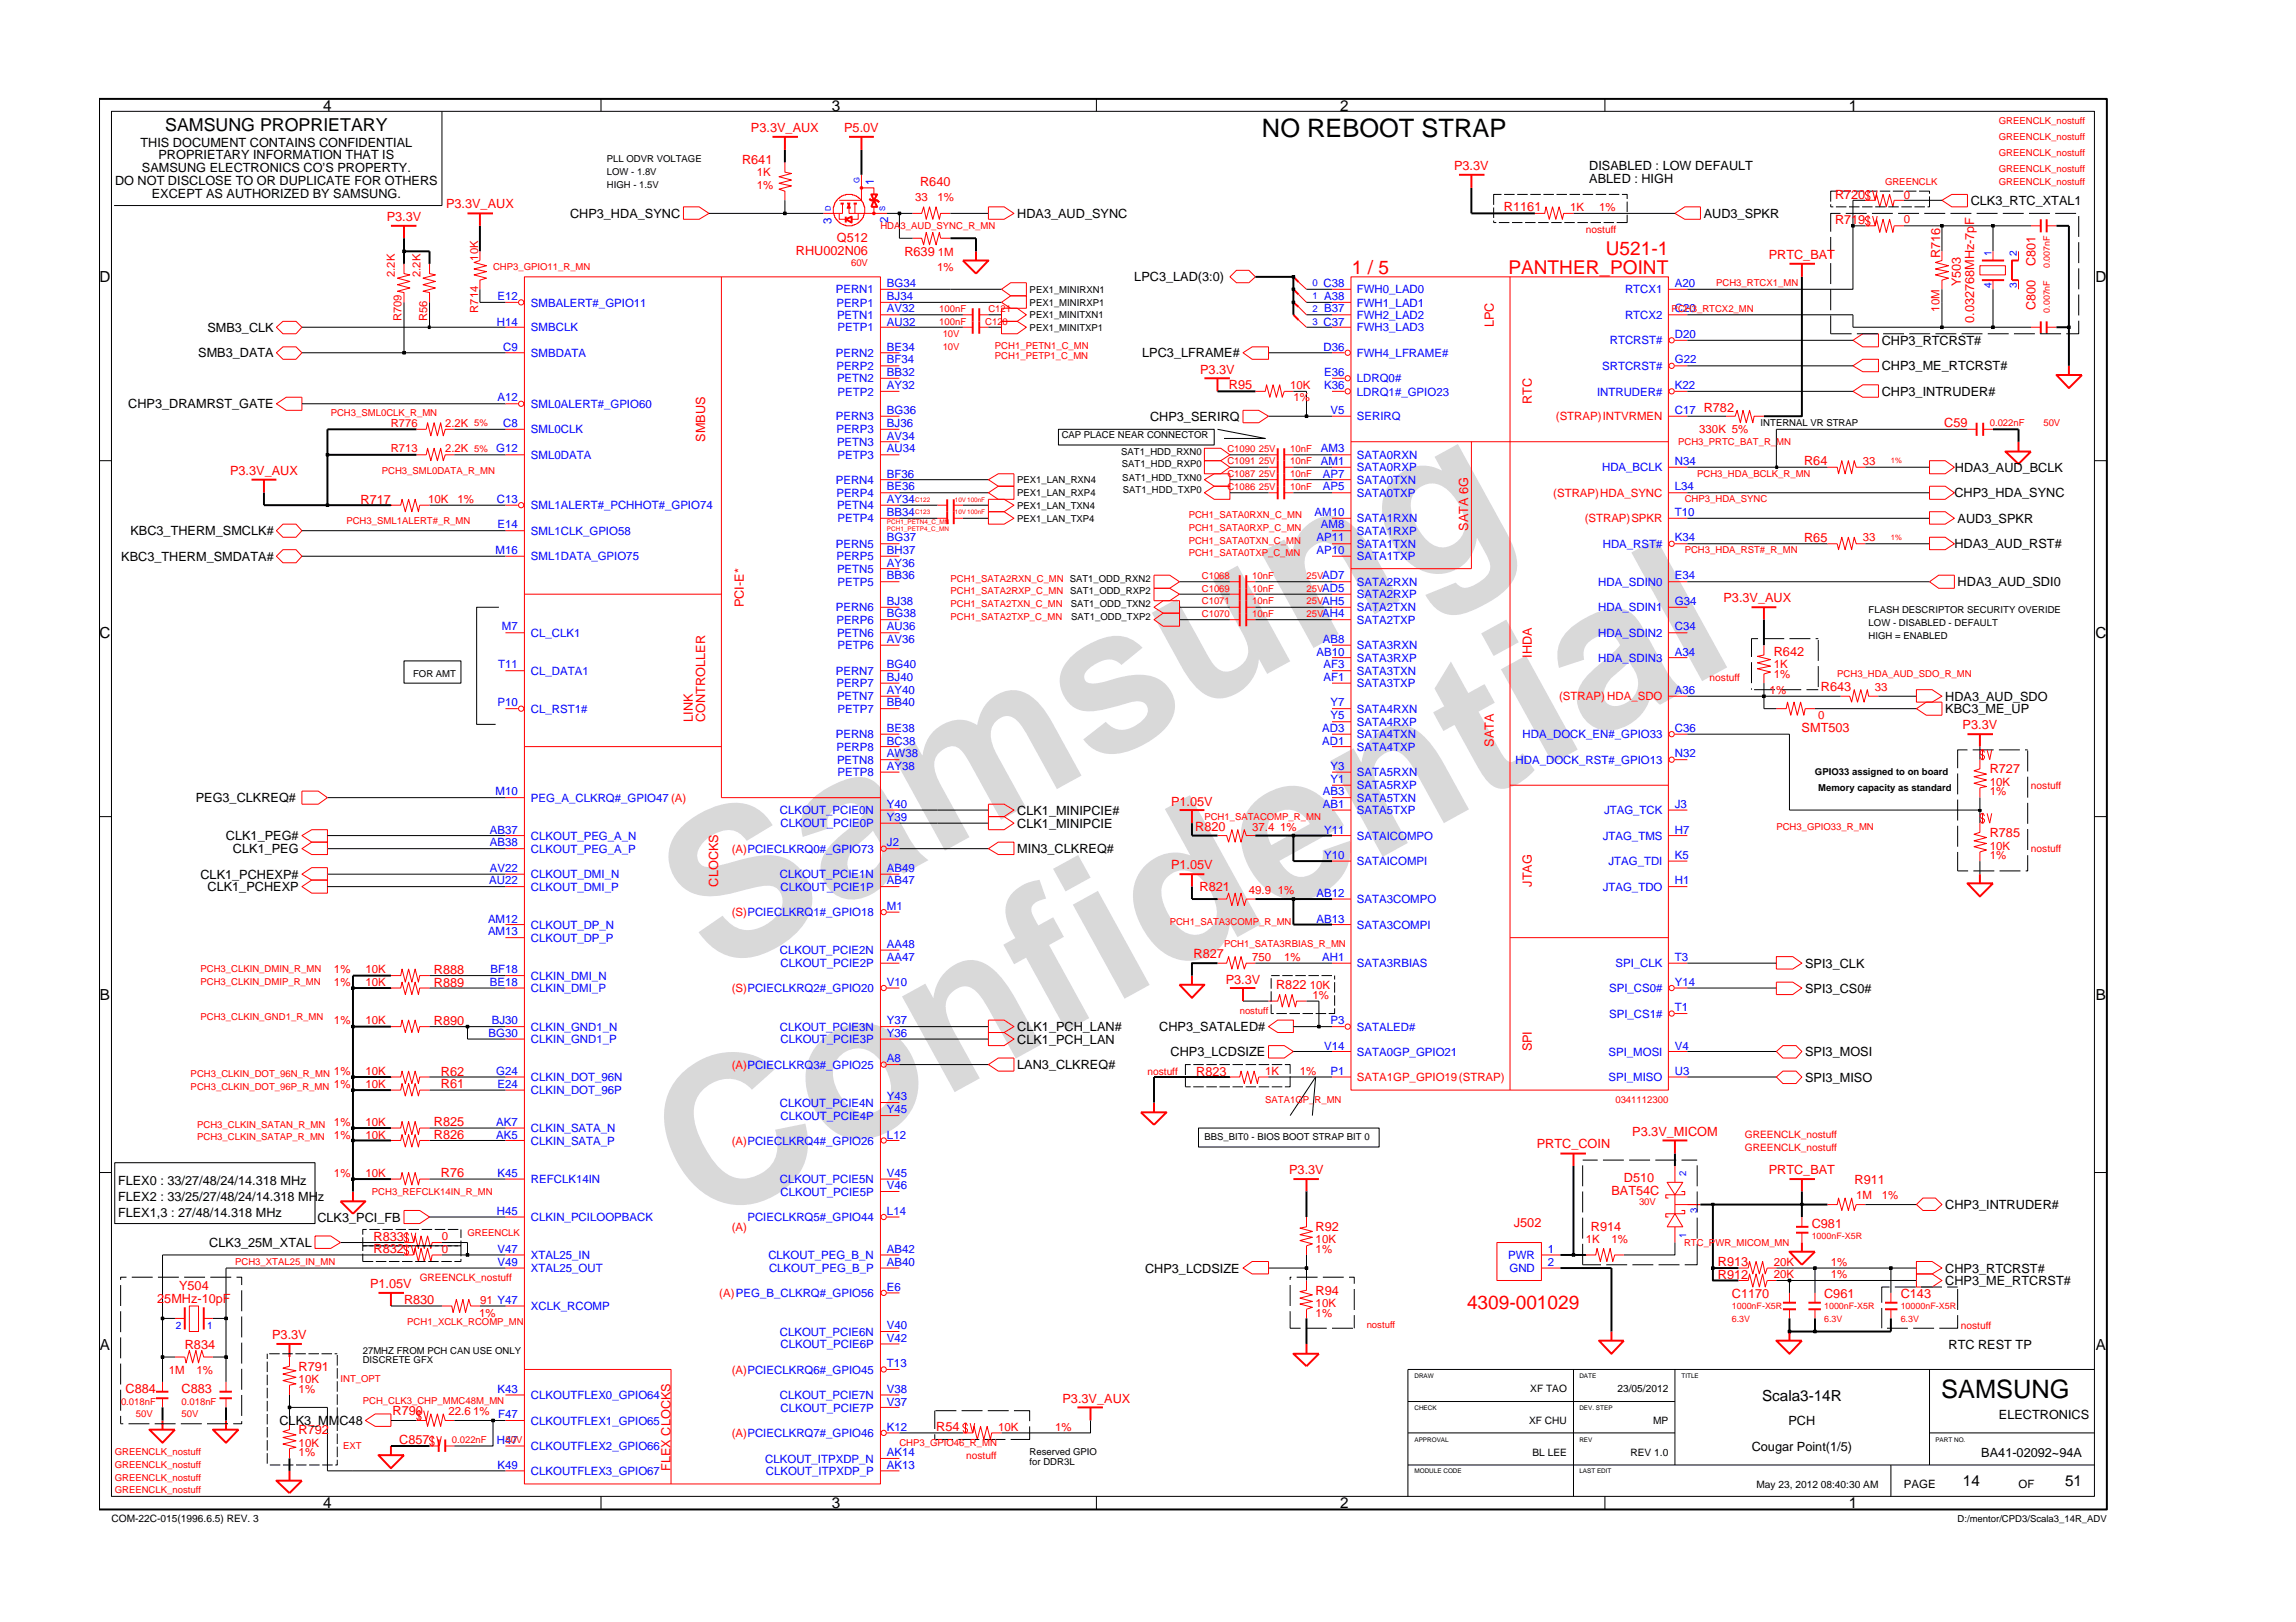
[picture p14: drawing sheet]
<svg xmlns="http://www.w3.org/2000/svg" width="297mm" height="210mm" viewBox="0 0 297 210" stroke-linecap="round" stroke-linejoin="round" font-family="sans-serif">
<defs><g id="words">
<g font-size="26.5" fill="#d9d9d9">
<text x="92.4" y="126.5" transform="rotate(-29 92.4 126.5)">Samsung</text>
<text x="91.1" y="159.2" transform="rotate(-29 91.1 159.2)">Confidential</text>
</g>
<g font-size="3.3">
<text x="163.3" y="17.7">NO REBOOT STRAP</text>
<text x="251.1" y="180.9">SAMSUNG</text>
</g>
<g font-size="2.5" fill="#f00">
<text x="174.9" y="35.4">1 / 5</text>
<text x="195.2" y="35.4">PANTHER_POINT</text>
<text x="207.8" y="32.9">U521-1</text>
<text x="189.8" y="169.4">4309-001029</text>
</g>
<text font-size="2.3" x="21.4" y="16.9">SAMSUNG PROPRIETARY</text>
<g font-size="2">
<text x="41.8" y="14.4">4</text>
<text x="107.6" y="14.4">3</text>
<text x="173.4" y="14.4">2</text>
<text x="239.2" y="14.4">1</text>
<text x="12.9" y="36.5">D</text>
<text x="271.1" y="36.5">D</text>
<text x="12.9" y="82.6">C</text>
<text x="271.1" y="82.6">C</text>
<text x="12.9" y="129.4">B</text>
<text x="271.2" y="129.4">B</text>
<text x="12.9" y="174.6">A</text>
<text x="271.2" y="174.6">A</text>
<text x="228" y="181.2">Scala3-14R</text>
<text x="41.8" y="195.2">4</text>
<text x="107.6" y="195.2">3</text>
<text x="173.4" y="195.2">2</text>
<text x="239.2" y="195.2">1</text>
<text x="254" y="192.3">14</text>
<text x="267.2" y="192.3">51</text>
</g>
<g font-size="1.6" fill="#f00">
<text x="97.2" y="17.1">P3.3V_AUX</text>
<text x="109.2" y="17.1">P5.0V</text>
<text x="96" y="21.2">R641</text>
<text x="188.1" y="22">P3.3V</text>
<text x="50" y="28.6">P3.3V</text>
<text x="57.7" y="26.9">P3.3V_AUX</text>
<text x="119" y="24.1">R640</text>
<text x="194.6" y="27.4">R1161</text>
<text x="237.4" y="29">R719</text>
<text x="237.4" y="25.8">R720</text>
<text x="103" y="32.9">RHU002N06</text>
<text x="108.3" y="31.3">Q512</text>
<text x="117" y="33.1">R639</text>
<text x="228.8" y="33.5">PRTC_BAT</text>
<text x="251" y="33.4" transform="rotate(-90 251 33.4)">R716</text>
<text x="263.3" y="34.4" transform="rotate(-90 263.3 34.4)">C801</text>
<text x="253.7" y="37.1" transform="rotate(-90 253.7 37.1)">Y503</text>
<text x="255.4" y="41.8" transform="rotate(-90 255.4 41.8)">0.032768MHz-7pF</text>
<text x="263.3" y="40.2" transform="rotate(-90 263.3 40.2)">C800</text>
<text x="193.3" y="42.3" transform="rotate(-90 193.3 42.3)">LPC</text>
<text x="155.3" y="48.4">P3.3V</text>
<text x="159" y="50.4">R95</text>
<text x="198.2" y="52.3" transform="rotate(-90 198.2 52.3)">RTC</text>
<text x="91.2" y="57.2" transform="rotate(-90 91.2 57.2)">SMBUS</text>
<text x="251.5" y="55.3">C59</text>
<text x="29.8" y="61.5">P3.3V_AUX</text>
<text x="46.6" y="65.2">R717</text>
<text x="233.4" y="60.2">R64</text>
<text x="189.9" y="68.7" transform="rotate(-90 189.9 68.7)">SATA 6G</text>
<text x="233.4" y="70.1">R65</text>
<text x="223" y="77.9">P3.3V_AUX</text>
<text x="96.2" y="78.6" transform="rotate(-90 96.2 78.6)">PCI-E*</text>
<text x="198.2" y="85.1" transform="rotate(-90 198.2 85.1)">IHDA</text>
<text x="229.5" y="84.9">R642</text>
<text x="235.6" y="89.4">R643</text>
<text x="89.6" y="93.4" transform="rotate(-90 89.6 93.4)">LINK</text>
<text x="91.2" y="93.4" transform="rotate(-90 91.2 93.4)">CONTROLLER</text>
<text x="233.1" y="94.8">SMT503</text>
<text x="253.9" y="94.3">P3.3V</text>
<text x="193.3" y="96.6" transform="rotate(-90 193.3 96.6)">SATA</text>
<text x="257.4" y="100.1">R727</text>
<text x="151.5" y="104.2">P1.05V</text>
<text x="154.6" y="107.5">R820</text>
<text x="151.5" y="112.5">P1.05V</text>
<text x="257.4" y="108.3">R785</text>
<text x="92.9" y="114.7" transform="rotate(-90 92.9 114.7)">CLOCKS</text>
<text x="155.2" y="115.3">R821</text>
<text x="198.2" y="114.7" transform="rotate(-90 198.2 114.7)">JTAG</text>
<text x="154.4" y="124">R827</text>
<text x="56.1" y="127.7">R889</text>
<text x="56.1" y="126">R888</text>
<text x="158.6" y="127.3">P3.3V</text>
<text x="165.1" y="128">R822</text>
<text x="56.1" y="132.6">R890</text>
<text x="198.2" y="136.1" transform="rotate(-90 198.2 136.1)">SPI</text>
<text x="57" y="140.8">R61</text>
<text x="57" y="139.2">R62</text>
<text x="154.8" y="139.2">R823</text>
<text x="56.1" y="147.4">R826</text>
<text x="56.1" y="145.7">R825</text>
<text x="198.8" y="148.6">PRTC_COIN</text>
<text x="211.2" y="147">P3.3V_MICOM</text>
<text x="57" y="152.3">R76</text>
<text x="166.8" y="151.9">P3.3V</text>
<text x="208.5" y="154.6">BAT54C</text>
<text x="210.1" y="153">D510</text>
<text x="228.8" y="151.9">PRTC_BAT</text>
<text x="239.9" y="153.2">R911</text>
<text x="48.3" y="160.5">R833</text>
<text x="170.2" y="159.4">R92</text>
<text x="195.9" y="158.8">J502</text>
<text x="205.8" y="159.4">R914</text>
<text x="234.4" y="158.9">C981</text>
<text x="23.2" y="167">Y504</text>
<text x="47.9" y="166.7">P1.05V</text>
<text x="48.3" y="162.2">R832</text>
<text x="170.2" y="167.6">R94</text>
<text x="222.2" y="165.5">R912</text>
<text x="222.2" y="163.9">R913</text>
<text x="224.1" y="167.9">C1170</text>
<text x="236" y="167.9">C961</text>
<text x="245.9" y="167.9">C143</text>
<text x="20.3" y="168.6">25MHz-10pF</text>
<text x="35.2" y="173.3">P3.3V</text>
<text x="52.3" y="168.8">R830</text>
<text x="23.9" y="174.5">R834</text>
<text x="38.6" y="177.4">R791</text>
<text x="16.2" y="180.3">C884</text>
<text x="23.5" y="180.3">C883</text>
<text x="38.6" y="185.6">R792</text>
<text x="50.8" y="183.2">R790</text>
<text x="121.1" y="185.2">R54</text>
<text x="137.5" y="181.5">P3.3V_AUX</text>
<text x="51.6" y="186.9">C857</text>
<text x="86.7" y="190.3" transform="rotate(-90 86.7 190.3)">FLEX CLOCKS</text>
</g>
<g font-size="1.6">
<text x="14.9" y="23.9">DO NOT DISCLOSE TO OR DUPLICATE FOR OTHERS</text>
<text x="18.2" y="19">THIS DOCUMENT CONTAINS CONFIDENTIAL</text>
<text x="18.4" y="22.3">SAMSUNG ELECTRONICS CO’S PROPERTY.</text>
<text x="20.5" y="20.6">PROPRIETARY INFORMATION THAT IS</text>
<text x="205.6" y="23.6">ABLED : HIGH</text>
<text x="205.6" y="22">DISABLED : LOW DEFAULT</text>
<text x="19.6" y="25.6">EXCEPT AS AUTHORIZED BY SAMSUNG.</text>
<text x="73.7" y="28.2">CHP3_HDA_SYNC</text>
<text x="131.6" y="28.2">HDA3_AUD_SYNC</text>
<text x="220.4" y="28.2">AUD3_SPKR</text>
<text x="255" y="26.5">CLK3_RTC_XTAL1</text>
<text x="146.8" y="36.4">LPC3_LAD(3:0)</text>
<text x="25.6" y="46.2">SMB3_DATA</text>
<text x="26.8" y="42.9">SMB3_CLK</text>
<text x="147.8" y="46.2">LPC3_LFRAME#</text>
<text x="243.4" y="47.9">CHP3_ME_RTCRST#</text>
<text x="243.4" y="44.6">CHP3_RTCRST#</text>
<text x="16.6" y="52.9">CHP3_DRAMRST_GATE</text>
<text x="243.4" y="51.2">CHP3_INTRUDER#</text>
<text x="148.8" y="54.5">CHP3_SERIRQ</text>
<text x="252.8" y="64.4">CHP3_HDA_SYNC</text>
<text x="252.9" y="61.1">HDA3_AUD_BCLK</text>
<text x="16.9" y="69.3">KBC3_THERM_SMCLK#</text>
<text x="252.8" y="71">HDA3_AUD_RST#</text>
<text x="253.3" y="67.7">AUD3_SPKR</text>
<text x="15.7" y="72.6">KBC3_THERM_SMDATA#</text>
<text x="253.3" y="75.9">HDA3_AUD_SDI0</text>
<text x="251.7" y="92.3">KBC3_ME_UP</text>
<text x="251.7" y="90.7">HDA3_AUD_SDO</text>
<text x="25.3" y="103.8">PEG3_CLKREQ#</text>
<text x="131.6" y="107.1">CLK1_MINIPCIE</text>
<text x="131.6" y="105.4">CLK1_MINIPCIE#</text>
<text x="25.9" y="113.7">CLK1_PCHEXP#</text>
<text x="29.2" y="108.7">CLK1_PEG#</text>
<text x="30.1" y="110.4">CLK1_PEG</text>
<text x="131.6" y="110.4">MIN3_CLKREQ#</text>
<text x="26.8" y="115.3">CLK1_PCHEXP</text>
<text x="233.5" y="125.2">SPI3_CLK</text>
<text x="233.5" y="128.5">SPI3_CS0#</text>
<text x="131.6" y="135.1">CLK1_PCH_LAN</text>
<text x="131.6" y="133.5">CLK1_PCH_LAN#</text>
<text x="150" y="133.5">CHP3_SATALED#</text>
<text x="151.4" y="136.7">CHP3_LCDSIZE</text>
<text x="233.5" y="136.7">SPI3_MOSI</text>
<text x="131.6" y="138.4">LAN3_CLKREQ#</text>
<text x="233.5" y="140">SPI3_MISO</text>
<text x="15.3" y="153.3">FLEX0 : 33/27/48/24/14.318 MHz</text>
<text x="15.3" y="155.5">FLEX2 : 33/25/27/48/24/14.318 MHz</text>
<text x="15.3" y="157.5">FLEX1,3 : 27/48/14.318 MHz</text>
<text x="27.1" y="161.4">CLK3_25M_XTAL</text>
<text x="41.1" y="158.1">CLK3_PCI_FB</text>
<text x="251.7" y="156.5">CHP3_INTRUDER#</text>
<text x="148.1" y="164.7">CHP3_LCDSIZE</text>
<text x="251.7" y="164.7">CHP3_RTCRST#</text>
<text x="251.7" y="166.3">CHP3_ME_RTCRST#</text>
<text x="252.1" y="174.5">RTC REST TP</text>
<text x="36.2" y="184.4">CLK3_MMC48</text>
<text x="231.4" y="184.4">PCH</text>
<text x="258.6" y="183.6">ELECTRONICS</text>
<text x="226.6" y="187.7">Cougar Point(1/5)</text>
<text x="256.3" y="188.5">BA41-02092~94A</text>
</g>
<g font-size="1.5" fill="#f00">
<text x="97.9" y="22.8">1K</text>
<text x="97.9" y="24.4">1%</text>
<text x="118.4" y="26">33</text>
<text x="121.3" y="26">1%</text>
<text x="203.1" y="27.3">1K</text>
<text x="206.9" y="27.3">1%</text>
<text x="246.3" y="28.9">0</text>
<text x="246.3" y="25.7">0</text>
<text x="121.2" y="35.1">1%</text>
<text x="121.3" y="33.1">1M</text>
<text x="250.9" y="40.3" transform="rotate(-90 250.9 40.3)">10M</text>
<text x="166.9" y="50.3">10K</text>
<text x="167.3" y="51.9">1%</text>
<text x="201.3" y="54.4">(STRAP)INTVRMEN</text>
<text x="219.8" y="56.1">330K 5%</text>
<text x="55.4" y="65.2">10K</text>
<text x="59.2" y="65.2">1%</text>
<text x="200.9" y="64.3">(STRAP)HDA_SYNC</text>
<text x="241" y="60.2">33</text>
<text x="205" y="67.6">(STRAP)SPKR</text>
<text x="241" y="70.1">33</text>
<text x="228.9" y="89.8">1%</text>
<text x="229.5" y="87.8">1%</text>
<text x="229.5" y="86.5">1K</text>
<text x="242.6" y="89.4">33</text>
<text x="201.7" y="90.6">(STRAP) HDA_SDO</text>
<text x="235.2" y="93.1">0</text>
<text x="257.4" y="101.7">10K</text>
<text x="162" y="107.5">37.4</text>
<text x="165.6" y="107.5">1%</text>
<text x="257.4" y="102.9">1%</text>
<text x="94.7" y="110.4">(A)PCIECLKRQ0#_GPIO73</text>
<text x="257.4" y="111.1">1%</text>
<text x="257.4" y="109.9">10K</text>
<text x="94.7" y="118.6">(S)PCIECLKRQ1#_GPIO18</text>
<text x="161.6" y="115.7">49.9</text>
<text x="165.3" y="115.7">1%</text>
<text x="43.2" y="125.9">1%</text>
<text x="47.3" y="125.9">10K</text>
<text x="162" y="124.3">750</text>
<text x="166.1" y="124.3">1%</text>
<text x="43.2" y="127.6">1%</text>
<text x="47.3" y="127.6">10K</text>
<text x="94.7" y="128.4">(S)PCIECLKRQ2#_GPIO20</text>
<text x="169.4" y="128">10K</text>
<text x="169.8" y="129.2">1%</text>
<text x="43.2" y="132.5">1%</text>
<text x="47.3" y="132.5">10K</text>
<text x="43.2" y="140.8">1%</text>
<text x="43.2" y="139.2">1%</text>
<text x="47.3" y="140.8">10K</text>
<text x="47.3" y="139.2">10K</text>
<text x="94.7" y="138.3">(A)PCIECLKRQ3#_GPIO25</text>
<text x="163.7" y="139.2">1K</text>
<text x="168.2" y="139.2">1%</text>
<text x="175.5" y="139.9">SATA1GP_GPIO19(STRAP)</text>
<text x="43.2" y="147.4">1%</text>
<text x="43.2" y="145.7">1%</text>
<text x="47.3" y="147.4">10K</text>
<text x="47.3" y="145.7">10K</text>
<text x="94.7" y="148.1">(A)PCIECLKRQ4#_GPIO26</text>
<text x="43.2" y="152.3">1%</text>
<text x="47.3" y="152.3">10K</text>
<text x="240.1" y="155.2">1M</text>
<text x="243.4" y="155.2">1%</text>
<text x="57.2" y="160.5">0</text>
<text x="94.7" y="159.3">(A)</text>
<text x="170.2" y="160.9">10K</text>
<text x="205.2" y="160.9">1K</text>
<text x="208.5" y="160.9">1%</text>
<text x="57.2" y="162.1">0</text>
<text x="93.1" y="167.9">(A)PEG_B_CLKRQ#_GPIO56</text>
<text x="170.2" y="162.1">1%</text>
<text x="229.5" y="165.4">20K</text>
<text x="229.5" y="163.8">20K</text>
<text x="236.8" y="165.4">1%</text>
<text x="236.8" y="163.8">1%</text>
<text x="62" y="170.4">1%</text>
<text x="62.1" y="168.7">91 Y47</text>
<text x="170.2" y="169.1">10K</text>
<text x="170.2" y="170.4">1%</text>
<text x="21.8" y="177.8">1M</text>
<text x="25.4" y="177.8">1%</text>
<text x="38.6" y="179">10K</text>
<text x="94.7" y="177.8">(A)PCIECLKRQ6#_GPIO45</text>
<text x="38.6" y="180.2">1%</text>
<text x="58" y="183.1">22.6</text>
<text x="61.2" y="183.1">1%</text>
<text x="94.7" y="186">(A)PCIECLKRQ7#_GPIO46</text>
<text x="129.1" y="185.1">10K</text>
<text x="136.5" y="185.1">1%</text>
<text x="38.6" y="188.4">1%</text>
<text x="38.6" y="187.2">10K</text>
</g>
<g font-size="1.5" fill="#00f">
<text x="113.1" y="23.9" transform="rotate(-90 113.1 23.9)">1</text>
<text x="107.6" y="29" transform="rotate(-90 107.6 29)">3</text>
<text x="114.9" y="28.9" transform="rotate(-90 114.9 28.9)">2</text>
<text x="64.4" y="38.8">E12</text>
<text x="68.7" y="39.7">SMBALERT#_GPIO11</text>
<text x="108.1" y="38">PERN1</text>
<text x="108.2" y="39.7">PERP1</text>
<text x="108.3" y="41.3">PETN1</text>
<text x="114.8" y="38.8">BJ34</text>
<text x="114.8" y="40.4">AV32</text>
<text x="114.8" y="37.1">BG34</text>
<text x="171.2" y="37.1">C38</text>
<text x="171.3" y="38.8">A38</text>
<text x="171.3" y="40.4">B37</text>
<text x="175.5" y="38">FWH0_LAD0</text>
<text x="175.5" y="39.7">FWH1_LAD1</text>
<text x="175.5" y="41.3">FWH2_LAD2</text>
<text x="210.2" y="38">RTCX1</text>
<text x="210.2" y="41.3">RTCX2</text>
<text x="216.7" y="37.1">A20</text>
<text x="216.7" y="40.4">C20</text>
<text x="64.3" y="42.1">H14</text>
<text x="65.1" y="45.4">C9</text>
<text x="68.7" y="46.2">SMBDATA</text>
<text x="68.7" y="42.9">SMBCLK</text>
<text x="108.1" y="46.2">PERN2</text>
<text x="108.2" y="47.9">PERP2</text>
<text x="108.4" y="42.9">PETP1</text>
<text x="114.8" y="42.1">AU32</text>
<text x="114.8" y="47">BF34</text>
<text x="114.8" y="45.4">BE34</text>
<text x="171.2" y="42.1">C37</text>
<text x="171.2" y="45.4">D36</text>
<text x="175.5" y="42.9">FWH3_LAD3</text>
<text x="175.5" y="46.2">FWH4_LFRAME#</text>
<text x="207.3" y="47.9">SRTCRST#</text>
<text x="208.3" y="44.6">RTCRST#</text>
<text x="216.7" y="47">G22</text>
<text x="216.7" y="43.7">D20</text>
<text x="64.4" y="51.9">A12</text>
<text x="68.7" y="52.8">SML0ALERT#_GPIO60</text>
<text x="108.3" y="49.5">PETN2</text>
<text x="108.4" y="51.2">PETP2</text>
<text x="114.8" y="48.6">BB32</text>
<text x="114.8" y="50.3">AY32</text>
<text x="114.8" y="53.6">BG36</text>
<text x="171.3" y="48.6">E36</text>
<text x="171.3" y="50.3">K36</text>
<text x="172.1" y="53.6">V5</text>
<text x="175.5" y="49.5">LDRQ0#</text>
<text x="175.5" y="51.2">LDRQ1#_GPIO23</text>
<text x="206.6" y="51.2">INTRUDER#</text>
<text x="216.7" y="50.3">K22</text>
<text x="216.7" y="53.6">C17 R782</text>
<text x="64.2" y="58.6">G12</text>
<text x="65.1" y="55.2">C8</text>
<text x="68.7" y="56.1">SML0CLK</text>
<text x="68.7" y="59.4">SML0DATA</text>
<text x="108.1" y="54.4">PERN3</text>
<text x="108.2" y="56.1">PERP3</text>
<text x="108.3" y="57.7">PETN3</text>
<text x="108.4" y="59.4">PETP3</text>
<text x="114.8" y="56.9">AV34</text>
<text x="114.8" y="58.6">AU34</text>
<text x="114.8" y="55.2">BJ36</text>
<text x="170.9" y="58.6">AM3</text>
<text x="175.5" y="59.4">SATA0RXN</text>
<text x="175.5" y="54.4">SERIRQ</text>
<text x="64.3" y="65.2">C13</text>
<text x="68.7" y="65.9">SML1ALERT#_PCHHOT#_GPIO74</text>
<text x="108.1" y="62.6">PERN4</text>
<text x="108.2" y="64.3">PERP4</text>
<text x="108.3" y="65.9">PETN4</text>
<text x="114.8" y="65.2">AY34</text>
<text x="114.8" y="63.5">BE36</text>
<text x="114.8" y="61.9">BF36</text>
<text x="170.9" y="60.2">AM1</text>
<text x="171.1" y="61.9">AP7</text>
<text x="171.1" y="63.5">AP5</text>
<text x="175.5" y="61">SATA0RXP</text>
<text x="175.5" y="62.6">SATA0TXN</text>
<text x="175.5" y="64.3">SATA0TXP</text>
<text x="207.3" y="61">HDA_BCLK</text>
<text x="216.7" y="63.5">L34</text>
<text x="216.7" y="60.2">N34</text>
<text x="64.1" y="71.7">M16</text>
<text x="64.4" y="68.4">E14</text>
<text x="68.7" y="69.2">SML1CLK_GPIO58</text>
<text x="108.1" y="70.9">PERN5</text>
<text x="108.4" y="67.6">PETP4</text>
<text x="114.8" y="66.8">BB34</text>
<text x="114.8" y="71.7">BH37</text>
<text x="114.8" y="70.1">BG37</text>
<text x="170.1" y="66.8">AM10</text>
<text x="170.3" y="70.1">AP11</text>
<text x="170.3" y="71.7">AP10</text>
<text x="170.9" y="68.4">AM8</text>
<text x="175.5" y="67.6">SATA1RXN</text>
<text x="175.5" y="69.2">SATA1RXP</text>
<text x="175.5" y="70.9">SATA1TXN</text>
<text x="207.4" y="70.9">HDA_RST#</text>
<text x="216.7" y="66.8">T10</text>
<text x="216.7" y="70.1">K34</text>
<text x="68.7" y="72.5">SML1DATA_GPIO75</text>
<text x="108.2" y="72.5">PERP5</text>
<text x="108.3" y="74.1">PETN5</text>
<text x="108.4" y="75.8">PETP5</text>
<text x="114.8" y="75">BB36</text>
<text x="114.8" y="73.4">AY36</text>
<text x="171.1" y="75">AD7</text>
<text x="171.1" y="76.7">AD5</text>
<text x="175.5" y="75.8">SATA2RXN</text>
<text x="175.5" y="77.4">SATA2RXP</text>
<text x="175.5" y="72.5">SATA1TXP</text>
<text x="206.8" y="75.8">HDA_SDIN0</text>
<text x="216.7" y="75">E34</text>
<text x="64.9" y="81.6">M7</text>
<text x="68.7" y="82.4">CL_CLK1</text>
<text x="108.1" y="79.1">PERN6</text>
<text x="108.2" y="80.7">PERP6</text>
<text x="108.3" y="82.4">PETN6</text>
<text x="114.8" y="83.2">AV36</text>
<text x="114.8" y="81.6">AU36</text>
<text x="114.8" y="79.9">BG38</text>
<text x="114.8" y="78.3">BJ38</text>
<text x="171.1" y="78.3">AH5</text>
<text x="171.1" y="79.9">AH4</text>
<text x="171.1" y="83.2">AB8</text>
<text x="175.5" y="79.1">SATA2TXN</text>
<text x="175.5" y="80.7">SATA2TXP</text>
<text x="206.8" y="79.1">HDA_SDIN1</text>
<text x="206.8" y="82.4">HDA_SDIN2</text>
<text x="216.7" y="78.3">G34</text>
<text x="216.7" y="81.6">C34</text>
<text x="64.4" y="86.5">T11</text>
<text x="68.7" y="87.3">CL_DATA1</text>
<text x="108.1" y="87.3">PERN7</text>
<text x="108.2" y="88.9">PERP7</text>
<text x="108.4" y="84">PETP6</text>
<text x="114.8" y="89.8">AY40</text>
<text x="114.8" y="88.2">BJ40</text>
<text x="114.8" y="86.5">BG40</text>
<text x="170.3" y="84.9">AB10</text>
<text x="171.2" y="86.5">AF3</text>
<text x="171.2" y="88.2">AF1</text>
<text x="175.5" y="84">SATA3RXN</text>
<text x="175.5" y="85.6">SATA3RXP</text>
<text x="175.5" y="87.3">SATA3TXN</text>
<text x="175.5" y="88.9">SATA3TXP</text>
<text x="206.8" y="85.6">HDA_SDIN3</text>
<text x="216.7" y="89.8">A36</text>
<text x="216.7" y="84.9">A34</text>
<text x="64.4" y="91.4">P10</text>
<text x="68.7" y="92.2">CL_RST1#</text>
<text x="108.1" y="95.5">PERN8</text>
<text x="108.3" y="90.6">PETN7</text>
<text x="108.4" y="92.2">PETP7</text>
<text x="114.8" y="91.4">BB40</text>
<text x="114.8" y="94.7">BE38</text>
<text x="171.1" y="94.7">AD3</text>
<text x="172.1" y="91.4">Y7</text>
<text x="172.1" y="93.1">Y5</text>
<text x="175.5" y="95.6">SATA4TXN</text>
<text x="175.5" y="92.2">SATA4RXN</text>
<text x="175.5" y="93.9">SATA4RXP</text>
<text x="197" y="95.5">HDA_DOCK_EN#_GPIO33</text>
<text x="216.7" y="94.7">C36</text>
<text x="108.2" y="97.2">PERP8</text>
<text x="108.3" y="98.9">PETN8</text>
<text x="108.4" y="100.5">PETP8</text>
<text x="114.8" y="99.6">AY38</text>
<text x="114.8" y="98">AW38</text>
<text x="114.8" y="96.4">BC38</text>
<text x="171.1" y="96.4">AD1</text>
<text x="172.1" y="99.6">Y3</text>
<text x="172.1" y="101.3">Y1</text>
<text x="175.5" y="97.2">SATA4TXP</text>
<text x="175.5" y="100.5">SATA5RXN</text>
<text x="196.1" y="98.9">HDA_DOCK_RST#_GPIO13</text>
<text x="216.7" y="98">N32</text>
<text x="63.4" y="107.9">AB37</text>
<text x="64.1" y="102.9">M10</text>
<text x="68.7" y="103.8">PEG_A_CLKRQ#_GPIO47 (A)</text>
<text x="100.9" y="105.4">CLKOUT_PCIE0N</text>
<text x="101" y="107.1">CLKOUT_PCIE0P</text>
<text x="114.8" y="104.6">Y40</text>
<text x="114.8" y="106.2">Y39</text>
<text x="171.1" y="102.9">AB3</text>
<text x="171.1" y="104.6">AB1</text>
<text x="171.3" y="107.9">Y11</text>
<text x="175.5" y="102.2">SATA5RXP</text>
<text x="175.5" y="103.8">SATA5TXN</text>
<text x="175.5" y="105.4">SATA5TXP</text>
<text x="207.5" y="105.4">JTAG_TCK</text>
<text x="216.7" y="104.6">J3</text>
<text x="216.7" y="107.9">H7</text>
<text x="63.4" y="112.8">AV22</text>
<text x="63.4" y="109.5">AB38</text>
<text x="68.7" y="113.7">CLKOUT_DMI_N</text>
<text x="68.7" y="108.7">CLKOUT_PEG_A_N</text>
<text x="68.7" y="110.4">CLKOUT_PEG_A_P</text>
<text x="100.9" y="113.7">CLKOUT_PCIE1N</text>
<text x="114.8" y="112.8">AB49</text>
<text x="114.8" y="109.5">J2</text>
<text x="171.3" y="111.1">Y10</text>
<text x="175.5" y="112">SATAICOMPI</text>
<text x="175.5" y="108.7">SATAICOMPO</text>
<text x="207.4" y="108.7">JTAG_TMS</text>
<text x="208.1" y="112">JTAG_TDI</text>
<text x="216.7" y="111.1">K5</text>
<text x="63.1" y="119.4">AM12</text>
<text x="63.3" y="114.4">AU22</text>
<text x="68.7" y="115.3">CLKOUT_DMI_P</text>
<text x="101" y="115.3">CLKOUT_PCIE1P</text>
<text x="114.8" y="114.4">AB47</text>
<text x="114.8" y="117.7">M1</text>
<text x="170.3" y="119.4">AB13</text>
<text x="170.3" y="116.1">AB12</text>
<text x="175.5" y="116.9">SATA3COMPO</text>
<text x="207.4" y="115.3">JTAG_TDO</text>
<text x="216.7" y="114.4">H1</text>
<text x="63.1" y="121">AM13</text>
<text x="63.5" y="125.9">BF18</text>
<text x="68.7" y="120.2">CLKOUT_DP_N</text>
<text x="68.7" y="121.9">CLKOUT_DP_P</text>
<text x="100.9" y="123.5">CLKOUT_PCIE2N</text>
<text x="101" y="125.2">CLKOUT_PCIE2P</text>
<text x="114.8" y="122.6">AA48</text>
<text x="114.8" y="124.3">AA47</text>
<text x="171.1" y="124.3">AH1</text>
<text x="175.5" y="120.2">SATA3COMPI</text>
<text x="175.5" y="125.2">SATA3RBIAS</text>
<text x="209" y="125.2">SPI_CLK</text>
<text x="216.7" y="124.3">T3</text>
<text x="63.4" y="127.6">BE18</text>
<text x="68.7" y="126.8">CLKIN_DMI_N</text>
<text x="68.7" y="128.4">CLKIN_DMI_P</text>
<text x="114.8" y="127.6">V10</text>
<text x="208.2" y="128.4">SPI_CS0#</text>
<text x="208.2" y="131.7">SPI_CS1#</text>
<text x="216.7" y="127.6">Y14</text>
<text x="216.7" y="130.9">T1</text>
<text x="63.2" y="134.2">BG30</text>
<text x="63.6" y="132.5">BJ30</text>
<text x="68.7" y="133.4">CLKIN_GND1_N</text>
<text x="68.7" y="135">CLKIN_GND1_P</text>
<text x="100.9" y="133.4">CLKOUT_PCIE3N</text>
<text x="101" y="135">CLKOUT_PCIE3P</text>
<text x="114.8" y="132.5">Y37</text>
<text x="114.8" y="134.2">Y36</text>
<text x="114.8" y="137.5">A8</text>
<text x="171.3" y="135.9">V14</text>
<text x="172.1" y="132.5">P3</text>
<text x="175.5" y="136.6">SATA0GP_GPIO21</text>
<text x="175.5" y="133.4">SATALED#</text>
<text x="208.1" y="136.6">SPI_MOSI</text>
<text x="216.7" y="135.9">V4</text>
<text x="64.2" y="139.2">G24</text>
<text x="64.4" y="140.8">E24</text>
<text x="68.7" y="139.9">CLKIN_DOT_96N</text>
<text x="68.7" y="141.6">CLKIN_DOT_96P</text>
<text x="100.9" y="143.2">CLKOUT_PCIE4N</text>
<text x="114.8" y="142.4">Y43</text>
<text x="172.1" y="139.2">P1</text>
<text x="208.1" y="139.9">SPI_MISO</text>
<text x="216.7" y="139.2">U3</text>
<text x="64.2" y="145.7">AK7</text>
<text x="64.2" y="147.4">AK5</text>
<text x="68.7" y="146.5">CLKIN_SATA_N</text>
<text x="68.7" y="148.1">CLKIN_SATA_P</text>
<text x="101" y="144.9">CLKOUT_PCIE4P</text>
<text x="114.8" y="144.1">Y45</text>
<text x="114.8" y="147.4">L12</text>
<text x="64.4" y="152.3">K45</text>
<text x="68.7" y="153.1">REFCLK14IN</text>
<text x="100.9" y="153.1">CLKOUT_PCIE5N</text>
<text x="101" y="154.7">CLKOUT_PCIE5P</text>
<text x="114.8" y="152.3">V45</text>
<text x="114.8" y="153.9">V46</text>
<text x="64.3" y="157.2">H45</text>
<text x="68.7" y="158">CLKIN_PCILOOPBACK</text>
<text x="96.7" y="158">PCIECLKRQ5#_GPIO44</text>
<text x="114.8" y="157.2">L14</text>
<text x="64.4" y="162.1">V47</text>
<text x="64.4" y="163.8">V49</text>
<text x="68.7" y="162.9">XTAL25_IN</text>
<text x="68.7" y="164.6">XTAL25_OUT</text>
<text x="99.4" y="162.9">CLKOUT_PEG_B_N</text>
<text x="99.5" y="164.6">CLKOUT_PEG_B_P</text>
<text x="114.8" y="162.1">AB42</text>
<text x="114.8" y="163.8">AB40</text>
<text x="114.8" y="167.1">E6</text>
<text x="195.1" y="162.9">PWR</text>
<text x="195.3" y="164.6">GND</text>
<text x="200.3" y="163.8">2</text>
<text x="200.3" y="162.1">1</text>
<text x="68.7" y="169.5">XCLK_RCOMP</text>
<text x="100.9" y="172.9">CLKOUT_PCIE6N</text>
<text x="114.8" y="172">V40</text>
<text x="114.8" y="173.6">V42</text>
<text x="101" y="174.5">CLKOUT_PCIE6P</text>
<text x="114.8" y="176.9">T13</text>
<text x="64.4" y="180.2">K43</text>
<text x="64.4" y="183.5">F47</text>
<text x="68.7" y="181.1">CLKOUTFLEX0_GPIO64</text>
<text x="68.7" y="184.4">CLKOUTFLEX1_GPIO65</text>
<text x="100.9" y="181.1">CLKOUT_PCIE7N</text>
<text x="101" y="182.7">CLKOUT_PCIE7P</text>
<text x="114.8" y="180.2">V38</text>
<text x="114.8" y="181.9">V37</text>
<text x="114.8" y="185.1">K12</text>
<text x="64.3" y="186.8">H47</text>
<text x="64.4" y="190.1">K49</text>
<text x="68.7" y="187.7">CLKOUTFLEX2_GPIO66</text>
<text x="68.7" y="190.9">CLKOUTFLEX3_GPIO67</text>
<text x="99" y="189.3">CLKOUT_ITPXDP_N</text>
<text x="99.1" y="190.9">CLKOUT_ITPXDP_P</text>
<text x="114.8" y="190.1">AK13</text>
<text x="114.8" y="188.4">AK14</text>
</g>
<g font-size="1.5">
<text x="246.3" y="192.6">PAGE</text>
<text x="261.1" y="192.6">OF</text>
</g>
<g font-size="1.4" fill="#f00">
<text x="51.1" y="35.8" transform="rotate(-90 51.1 35.8)">2.2K</text>
<text x="54.4" y="35.8" transform="rotate(-90 54.4 35.8)">2.2K</text>
<text x="61.9" y="33.7" transform="rotate(-90 61.9 33.7)">10K</text>
<text x="51.9" y="41.6" transform="rotate(-90 51.9 41.6)">R709</text>
<text x="55.3" y="41.6" transform="rotate(-90 55.3 41.6)">R56</text>
<text x="61.9" y="40.5" transform="rotate(-90 61.9 40.5)">R714</text>
<text x="50.6" y="55.2">R776</text>
<text x="50.6" y="58.5">R713</text>
<text x="57.6" y="55.2">2.2K</text>
<text x="57.6" y="58.5">2.2K</text>
</g>
<g font-size="1.3" fill="#f00">
<text x="205.2" y="30.1">nostuff</text>
<text x="221.2" y="88.1">nostuff</text>
<text x="262.7" y="102.1">nostuff</text>
<text x="262.7" y="110.3">nostuff</text>
<text x="148.4" y="139.1">nostuff</text>
<text x="225.7" y="148.9">GREENCLK_nostuff</text>
<text x="225.7" y="147.3">GREENCLK_nostuff</text>
<text x="54.3" y="165.8">GREENCLK_nostuff</text>
<text x="253.7" y="171.9">nostuff</text>
<text x="125" y="188.8">nostuff</text>
</g>
<g font-size="1.3" fill="#00f">
<text x="257.6" y="33.1" transform="rotate(-90 257.6 33.1)">1</text>
<text x="260.9" y="33.1" transform="rotate(-90 260.9 33.1)">2</text>
<text x="257.6" y="37.3" transform="rotate(-90 257.6 37.3)">4</text>
<text x="260.9" y="37.3" transform="rotate(-90 260.9 37.3)">3</text>
<text x="22.7" y="172">2</text>
<text x="26.8" y="172">1</text>
</g>
<g font-size="1.3">
<text x="197.8" y="184.3">XF CHU</text>
<text x="198" y="180.2">XF TAO</text>
<text x="209.3" y="180.2">23/05/2012</text>
<text x="213.9" y="184.3">MP</text>
<text x="198.3" y="188.4">BL LEE</text>
<text x="210.9" y="188.4">REV 1.0</text>
<text x="14.4" y="196.9">COM-22C-015(1996.6.5) REV. 3</text>
<text x="227.2" y="192.5">May 23, 2012 08:40:30 AM</text>
</g>
<g font-size="1.2" fill="#f00">
<text x="258.6" y="16.1">GREENCLK_nostuff</text>
<text x="243.9" y="23.9">GREENCLK</text>
<text x="258.6" y="20.2">GREENCLK_nostuff</text>
<text x="258.6" y="18.1">GREENCLK_nostuff</text>
<text x="258.6" y="22.3">GREENCLK_nostuff</text>
<text x="258.6" y="23.9">GREENCLK_nostuff</text>
<text x="113.9" y="29.6">HDA3_AUD_SYNC_R_MN</text>
<text x="63.8" y="35">CHP3_GPIO11_R_MN</text>
<text x="110.1" y="34.4">60V</text>
<text x="265.2" y="34.7" transform="rotate(-90 265.2 34.7)">0.007nF</text>
<text x="121.5" y="40.3">100nF</text>
<text x="127.9" y="40.3">C121</text>
<text x="216.3" y="40.3">PCH3_RTCX2_MN</text>
<text x="222" y="37">PCH3_RTCX1_MN</text>
<text x="265.2" y="40.5" transform="rotate(-90 265.2 40.5)">0.007nF</text>
<text x="121.5" y="42">100nF</text>
<text x="122" y="43.6">10V</text>
<text x="122" y="45.3">10V</text>
<text x="127.5" y="42">C120</text>
<text x="128.7" y="46.5">PCH1_PETP1_C_MN</text>
<text x="128.7" y="45.2">PCH1_PETN1_C_MN</text>
<text x="42.8" y="53.9">PCH3_SML0CLK_R_MN</text>
<text x="61.3" y="55.2">5%</text>
<text x="61.3" y="58.5">5%</text>
<text x="158.8" y="58.5">C1090</text>
<text x="162.8" y="58.5">25V</text>
<text x="166.9" y="58.5">10nF</text>
<text x="217.1" y="57.6">PCH3_PRTC_BAT_R_MN</text>
<text x="257.4" y="55.2">0.022nF</text>
<text x="264.4" y="55.2">50V</text>
<text x="49.4" y="61.3">PCH3_SML0DATA_R_MN</text>
<text x="158.8" y="60.1">C1091</text>
<text x="158.8" y="61.8">C1087</text>
<text x="158.8" y="63.4">C1086 25V</text>
<text x="162.8" y="60.1">25V</text>
<text x="162.8" y="61.8">25V</text>
<text x="166.9" y="60.1">10nF</text>
<text x="166.9" y="61.8">10nF</text>
<text x="166.9" y="63.4">10nF</text>
<text x="218" y="65">CHP3_HDA_SYNC</text>
<text x="219.6" y="61.7">PCH3_HDA_BCLK_R_MN</text>
<text x="44.8" y="67.8">PCH3_SML1ALERT#_R_MN</text>
<text x="153.8" y="72">PCH1_SATA0TXP_C_MN</text>
<text x="153.8" y="70.4">PCH1_SATA0TXN_C_MN</text>
<text x="153.8" y="68.7">PCH1_SATA0RXP_C_MN</text>
<text x="153.8" y="67.1">PCH1_SATA0RXN_C_MN</text>
<text x="218" y="71.6">PCH3_HDA_RST#_R_MN</text>
<text x="123" y="76.9">PCH1_SATA2RXP_C_MN</text>
<text x="123" y="75.3">PCH1_SATA2RXN_C_MN SAT1_ODD_RXN2</text>
<text x="155.5" y="74.9">C1068</text>
<text x="155.5" y="76.6">C1069</text>
<text x="162" y="74.9">10nF</text>
<text x="162" y="76.6">10nF</text>
<text x="169" y="74.9">25V</text>
<text x="169" y="76.6">25V</text>
<text x="123" y="80.2">PCH1_SATA2TXP_C_MN</text>
<text x="123" y="78.6">PCH1_SATA2TXN_C_MN</text>
<text x="155.5" y="79.8">C1070</text>
<text x="155.5" y="78.2">C1071</text>
<text x="162" y="79.8">10nF</text>
<text x="162" y="78.2">10nF</text>
<text x="169" y="79.8">25V</text>
<text x="169" y="78.2">25V</text>
<text x="237.7" y="87.6">PCH3_HDA_AUD_SDO_R_MN</text>
<text x="155.8" y="106.1">PCH1_SATACOMP_R_MN</text>
<text x="229.8" y="107.4">PCH3_GPIO33_R_MN</text>
<text x="151.3" y="119.6">PCH1_SATA3COMP_R_MN</text>
<text x="25.9" y="125.8">PCH3_CLKIN_DMIN_R_MN</text>
<text x="158.4" y="122.5">PCH1_SATA3RBIAS_R_MN</text>
<text x="25.9" y="127.4">PCH3_CLKIN_DMIP_R_MN</text>
<text x="160.4" y="131.2">nostuff</text>
<text x="25.9" y="132">PCH3_CLKIN_GND1_R_MN</text>
<text x="24.7" y="141.1">PCH3_CLKIN_DOT_96P_R_MN</text>
<text x="24.7" y="139.4">PCH3_CLKIN_DOT_96N_R_MN</text>
<text x="163.7" y="142.7">SATA1GP_R_MN</text>
<text x="209" y="142.7">0341112300</text>
<text x="25.5" y="147.6">PCH3_CLKIN_SATAP_R_MN</text>
<text x="25.5" y="146">PCH3_CLKIN_SATAN_R_MN</text>
<text x="48.1" y="154.6">PCH3_REFCLK14IN_R_MN</text>
<text x="212" y="155.9">30V</text>
<text x="60.5" y="159.9">GREENCLK</text>
<text x="217.9" y="161.3">RTC_PWR_MICOM_MN</text>
<text x="234.4" y="160.4">1000nF-X5R</text>
<text x="30.4" y="163.7">PCH3_XTAL25_IN_MN</text>
<text x="52.7" y="171.5">PCH1_XCLK_RCOMP_MN</text>
<text x="176.8" y="171.9">nostuff</text>
<text x="224.1" y="171">6.3V</text>
<text x="224.1" y="169.4">1000nF-X5R</text>
<text x="236" y="169.4">1000nF-X5R</text>
<text x="236" y="171">6.3V</text>
<text x="245.9" y="169.4">10000nF-X5R</text>
<text x="245.9" y="171">6.3V</text>
<text x="44.1" y="178.8">INT_OPT</text>
<text x="15.7" y="181.8">0.018nF</text>
<text x="17.6" y="183.4">50V</text>
<text x="23.5" y="181.8">0.018nF</text>
<text x="23.5" y="183.4">50V</text>
<text x="46.9" y="181.7">PCH_CLK3_CHP_MMC48M_MN</text>
<text x="14.8" y="188.3">GREENCLK_nostuff</text>
<text x="14.8" y="191.6">GREENCLK_nostuff</text>
<text x="14.8" y="190">GREENCLK_nostuff</text>
<text x="44.4" y="187.5">EXT</text>
<text x="58.4" y="186.7">0.022nF</text>
<text x="65.4" y="186.7">50V</text>
<text x="116.4" y="187.1">CHP3_GPIO46_R_MN</text>
<text x="14.8" y="193.2">GREENCLK_nostuff</text>
</g>
<g font-size="1.2">
<text x="78.5" y="22.6">LOW - 1.8V</text>
<text x="78.5" y="21">PLL ODVR VOLTAGE</text>
<text x="78.5" y="24.3">HIGH - 1.5V</text>
<text x="133.2" y="37.9">PEX1_MINIRXN1</text>
<text x="133.2" y="39.6">PEX1_MINIRXP1</text>
<text x="133.2" y="41.2">PEX1_MINITXN1</text>
<text x="133.2" y="42.8">PEX1_MINITXP1</text>
<text x="137.4" y="56.7">CAP PLACE NEAR CONNECTOR</text>
<text x="145.1" y="58.9">SAT1_HDD_RXN0</text>
<text x="227.8" y="55.1">INTERNAL VR STRAP</text>
<text x="131.6" y="65.8">PEX1_LAN_TXN4</text>
<text x="131.6" y="64.2">PEX1_LAN_RXP4</text>
<text x="131.6" y="62.5">PEX1_LAN_RXN4</text>
<text x="145.1" y="60.5">SAT1_HDD_RXP0</text>
<text x="145.2" y="62.2">SAT1_HDD_TXN0</text>
<text x="145.3" y="63.8">SAT1_HDD_TXP0</text>
<text x="131.6" y="67.5">PEX1_LAN_TXP4</text>
<text x="138.5" y="76.9">SAT1_ODD_RXP2</text>
<text x="138.5" y="78.6">SAT1_ODD_TXN2</text>
<text x="138.6" y="80.2">SAT1_ODD_TXP2</text>
<text x="241.8" y="79.3">FLASH DESCRIPTOR SECURITY OVERIDE</text>
<text x="241.8" y="82.6">HIGH = ENABLED</text>
<text x="241.8" y="81">LOW - DISABLED - DEFAULT</text>
<text x="53.5" y="87.6">FOR AMT</text>
<text x="234.8" y="100.3">GPIO33 assigned to on board</text>
<text x="235.2" y="102.4">Memory capacity as standard</text>
<text x="155.8" y="147.6">BBS_BIT0 - BIOS BOOT STRAP BIT 0</text>
<text x="46.9" y="175.2">27MHZ FROM PCH CAN USE ONLY</text>
<text x="46.9" y="176.4">DISCRETE GFX</text>
<text x="133.2" y="188.3">Reserved GPIO</text>
<text x="133.2" y="189.6">for DDR3L</text>
<text x="253.2" y="196.9">D:/mentor/CPD3/Scala3_14R_ADV</text>
</g>
<g font-size="1.2" fill="#00f">
<text x="169.8" y="38.7">1</text>
<text x="169.8" y="40.3">2</text>
<text x="169.8" y="37">0</text>
<text x="169.8" y="42">3</text>
<text x="218.1" y="152.2" transform="rotate(-90 218.1 152.2)">2</text>
<text x="218.1" y="160.2" transform="rotate(-90 218.1 160.2)">1</text>
<text x="219.6" y="156.9" transform="rotate(-90 219.6 156.9)">3</text>
</g>
<g font-size="1" fill="#00f">
<text x="111.2" y="23.6" transform="rotate(-90 111.2 23.6)">G</text>
<text x="107.5" y="27.3" transform="rotate(-90 107.5 27.3)">D</text>
<text x="114.5" y="27.3" transform="rotate(-90 114.5 27.3)">S</text>
</g>
<g font-size="1" fill="#f00">
<text x="244.6" y="60">1%</text>
<text x="244.6" y="69.9">1%</text>
</g>
<g font-size=".8" fill="#f00">
<text x="118.4" y="64.9">C122</text>
<text x="123.5" y="64.9">10V100nF</text>
<text x="114.8" y="68.7">PCH1_PETP4_C_MN</text>
<text x="114.8" y="67.8">PCH1_PETN4_C_MN</text>
<text x="118.4" y="66.5">C123</text>
<text x="123.5" y="66.5">10V100nF</text>
</g>
<g font-size=".8">
<text x="183" y="178.4">DRAW</text>
<text x="204.3" y="178.4">DATE</text>
<text x="217.5" y="178.4">TITLE</text>
<text x="183" y="182.4">CHECK</text>
<text x="204.3" y="182.4">DEV. STEP</text>
<text x="183" y="190.6">MODULE CODE</text>
<text x="183" y="186.6">APPROVAL</text>
<text x="204.3" y="190.6">LAST EDIT</text>
<text x="204.3" y="186.6">REV</text>
<text x="250.4" y="186.6">PART NO.</text>
</g>
</g></defs>
<g fill="none" stroke="#f00" stroke-width=".13">
<path d="M52.2 34.1h.1v1.3l.7 .2-1.6 .4 1.6 .4-1.6 .4 1.6 .5-1.6 .4 .9 .2v1.2M62.1 32.5v1.2l-.8 .3 1.6 .4-1.6 .4 1.6 .4-1.6 .4 1.6 .4-.8 .3v1.1M65.4 39.1h1.6M67.8 35.8h46.1v156.2h-46.1zM88.4 26.8h2.1l1.2 .8-1.2 .8h-2.1zM93.3 35.8v67.4h20.6M101.5 21v1.3l.9 .2-1.6 .4 1.6 .4-1.6 .4 1.6 .4-1.6 .4 .7 .2v1.2M108.2 25.9l.5-.4 .4-.2a2.18 2.18 0 0 1 1.7 0v.1a1.56 1.56 0 0 1 .8 .9h.1l.1 .5h.1v.8h-.1v.3h-.1v.2h-.1l-.1 .3-.5 .5-.5 .2h-.2v.1h-.9v-.1h-.2l-.5-.2-.7-.8v-.2h-.1v-.3h-.1v-.8h.1v-.3h.1v-.2h.1zM108.6 27.6v.8h.8M109 26.3v1.3h-2.5M110.6 26.3v1.3M111 27.6v.8h-.8"/>
<path d="M113.9 37.4h2.5M113.9 39.1h2.5M118.1 30.8h1.1l.3 .9 .3-1.6 .5 1.6 .4-1.6 .4 1.6 .4-1.6 .2 .7h1.3M172.3 37.4h2.5M172.3 39.1h2.5M174.8 35.8h41v105.3h-41zM195.4 35.8v105.3M198.6 27.6h1.2l.2-.8 .4 1.6 .5-1.6 .4 1.6 .4-1.6 .4 1.6 .2-.8h1.3M215.8 37.4h2.5M215.8 35.8v.1M216.7 27.6l1.3-.8h2v1.6h-2zM246.3 25.9h-1.2l-.2 .9-.4-1.6-.5 1.6-.4-1.6-.4 1.6-.4-1.6-.2 .7h-1.3v.1"/>
<path d="M53.9 55.6h1.2l.2-.9 .4 1.7 .5-1.7 .4 1.7 .4-1.7 .3 1.7 .3-.8h1.2M65.4 58.9h2.4M65.4 42.3h2.4M65.4 55.6h2.4M65.4 45.6h2.4M65.4 52.3h1.6M113.9 47.3h2.5M113.9 58.9h2.5M113.9 40.7h2.5M113.9 50.6h2.5M113.9 42.3h2.5M113.9 57.2h2.5"/>
<path d="M113.9 49h2.5M113.9 55.6h2.5M113.9 53.9h2.5M113.9 45.6h2.5M155.8 58h2.1l1.2 .9-1.2 .7h-2.1zM160.8 45.6l1.2-.7h2.1v1.6h-2.1zM162.4 50.6h1.3l.2-.8 .4 1.6 .4-1.6 .4 1.6 .5-1.6 .3 1.6 .2-.8h1.2M168 41.4l1 .9M172.3 58.9h2.5M172.3 40.7h2.5M172.3 50.6h1.6M172.3 42.3h2.5"/>
<path d="M172.3 49h1.6M172.3 53.9h2.5M172.3 45.6h1.6M174.8 57.2h41M190.4 57.2v16.4h-15.6M215.8 40.7h2.5M215.8 53.9h2.5M216.7 47.3h1.6M216.7 44h1.6M216.7 50.6h1.6M223.3 53.9h1.2l.2-.8 .5 1.6 .3-1.6 .4 1.6 .4-1.6 .5 1.6 .1-.8h1.3M239.7 44l1.3-.8h2v1.7h-2z"/>
<path d="M239.7 47.3l1.3-.8h2v1.6h-2zM254.5 55.6h1.2M256.6 55.6h1.2M65.4 65.4h1.6M65.4 72h2.4M65.4 68.7h2.4M67.8 76.9h25.5M113.9 65.4h2.5M113.9 72h2.5M113.9 63.8h2.5M113.9 78.6h2.5M113.9 70.4h2.5"/>
<path d="M113.9 62.1h2.5M113.9 75.3h2.5M113.9 67.1h2.5M113.9 73.6h2.5M121.3 65.4h1.2M123.4 65.4h1.2M127.9 66.2h2l1.3 .9-1.3 .7h-2zM149.3 76.1h2l1.3 .8-1.3 .8h-2zM155.8 62.1l1.3-.8h2v1.6h-2zM172.3 72h2.5M172.3 63.8h2.5M172.3 78.6h2.5"/>
<path d="M172.3 70.4h2.5M172.3 62.1h2.5M172.3 76.9h2.5M172.3 68.7h2.5M172.3 60.5h2.5M172.3 75.3h2.5M172.3 67.1h2.5M215.8 63.8h2.5M215.8 78.6h2.5M215.8 60.5h2.5M215.8 75.3h2.5M215.8 67.1h2.5"/>
<path d="M216.7 70.4h1.6M236.4 60.5h1.3l.2 .8 .4-1.7 .4 1.7 .4-1.7 .5 1.7 .3-1.7 .2 .9h1.2M236.4 70.4h1.3l.2 .7 .4-1.6 .4 1.6 .4-1.6 .5 1.6 .3-1.6 .2 .9h1.2M249.6 75.3l1.2-.9h2v1.7h-2zM65.4 86.8h2.4M65.4 91.7h1.6M65.4 81.9h2.4M67.8 96.6h25.5M113.9 80.2h2.5M113.9 96.6h2.5M113.9 88.4h2.5M113.9 95h2.5"/>
<path d="M113.9 86.8h2.5M113.9 99.9h2.5M113.9 91.7h2.5M113.9 83.5h2.5M113.9 98.3h2.5M113.9 90.1h2.5M113.9 81.9h2.5M149.3 80.2l1.2-.9h2.1v1.7h-2.1zM159.1 80.2h1.3M161.2 80.2h1.2M172.3 80.2h2.5M172.3 96.6h2.5"/>
<path d="M172.3 88.4h2.5M172.3 95h2.5M172.3 86.8h2.5M172.3 93.4h2.5M172.3 85.1h2.5M172.3 99.9h2.5M172.3 91.7h2.5M172.3 83.5h2.5M215.8 85.1h2.5M215.8 90.1h2.5M215.8 81.9h2.5M216.7 95h1.6"/>
<path d="M216.7 98.3h1.6M228.2 83.5v1.3l-.8 .1 1.7 .5-1.7 .4 1.7 .4-1.7 .3 1.7 .5-.9 .2v1.2M229.8 91.7h1.3l.2-.8 .4 1.7 .4-1.7 .4 1.7 .4-1.7 .5 1.7 .1-.9h1.3M39.1 114.7l1.2-.8h2.1v1.7h-2.1zM39.1 108.1l1.2-.7h2.1v1.6h-2.1zM65.4 103.2h2.4M65.4 108.1h2.4M65.4 114.7h2.4M65.4 119.6h2.4M65.4 109.8h2.4M65.4 113.1h2.4M113.9 104.8h2.5"/>
<path d="M113.9 114.7h2.5M113.9 106.5h2.5M113.9 113.1h2.5M114.8 109.8h1.6M114.8 118h1.6M127.9 104.1h2l1.3 .7-1.3 .9h-2h2l1.3 .8-1.3 .9h-2zM172.3 104.8h2.5M172.3 103.2h2.5M172.3 101.6h2.5M172.3 108.1h2.5M172.3 111.4h2.5M172.3 116.3h2.5"/>
<path d="M172.3 119.6h2.5M195.4 101.6h20.4M215.8 104.8h2.5M215.8 108.1h2.5M215.8 111.4h2.5M215.8 114.7h2.5M50.6 132.9h1.2l.2-.9 .4 1.6 .5-1.6 .4 1.6 .4-1.6 .4 1.6 .2-.7h1.3M50.6 126.3h1.2l.2-.9 .4 1.7 .5-1.7 .4 1.7 .4-1.7 .4 1.7 .2-.8h1.3M55.6 139.4h-1.3l-.2 .8-.4-1.6-.4 1.6-.4-1.6-.5 1.6-.4-1.6-.2 .8h-1.2v.1M65.4 121.3h2.4M65.4 127.9h2.4M65.4 132.9h2.4"/>
<path d="M65.4 139.4h2.4M65.4 126.3h2.4M65.4 134.5h2.4M113.9 124.6h2.5M113.9 132.9h2.5M113.9 123h2.5M113.9 134.5h2.5M114.8 127.9h1.6M114.8 137.8h1.6M127.9 132h2l1.3 .9-1.3 .7h-2zM127.9 133.6h2l1.3 .9-1.3 .8h-2zM157.5 124.6h1.2l.2-.8 .5 1.6 .4-1.6 .3 1.6 .5-1.6 .4 1.6 .2-.8h1.2"/>
<path d="M164.1 139.4h-1.3l-.1 .8-.5-1.6-.4 1.6-.4-1.6-.4 1.6-.4-1.6-.2 .8h-1.3v.1M164.1 129.6h1.2l.3-.9 .3 1.6 .4-1.6 .4 1.6 .5-1.6 .4 1.6 .2-.7h1.2M172.3 124.6h2.5M172.3 132.9h1.6M172.3 136.1h2.5M172.3 139.4h2.5M195.4 121.3h20.4M215.8 124.6h2.5M215.8 136.1h2.5M215.8 139.4h2.5M216.7 127.9h1.6M216.7 131.2h1.6"/>
<path d="M229.8 139.4l.9-.8h1.7l.7 .8-.7 .8h-1.7zM229.8 123.8h2.1l1.2 .8-1.2 .8h-2.1zM40.8 159.9h2l1.3 .9-1.3 .8h-2zM50.6 152.6h1.2l.2-.9 .4 1.6 .5-1.6 .4 1.6 .4-1.6 .4 1.6 .2-.7h1.3M65.4 141.1h2.4M65.4 147.6h2.4M65.4 146h2.4M65.4 152.6h2.4M65.4 157.5h2.4M113.9 142.7h2.5M113.9 144.4h2.5M113.9 152.6h2.5"/>
<path d="M113.9 154.2h2.5M114.8 147.6h1.6M114.8 157.5h1.6M169 157.5v1.3l-.8 .1 1.6 .5-1.6 .4 1.6 .3-1.6 .4 1.6 .5-.8 .2v1.2M236.4 155.9h1.3l.2-.9 .4 1.6 .4-1.6 .4 1.6 .5-1.6 .3 1.6 .2-.7h1.2M22.6 175.6h1.3l.2 .8 .4-1.6 .4 1.6 .4-1.6 .4 1.6 .4-1.6 .3 .8h1.1M52.3 160.8h1.2l.2-.9 .4 1.7 .4-1.7 .4 1.7 .4-1.7 .4 1.7 .2-.8h1.3M57.2 169h1.2l.2 .9 .4-1.7 .5 1.7 .4-1.7 .3 1.7 .4-1.7 .3 .8h1.2M57.2 162.4h-1.3l-.2 .9-.4-1.7-.4 1.7-.4-1.7-.4 1.7-.4-1.7-.2 .8h-1.2v.1M65.4 162.4h2.4M65.4 164.1h2.4M65.4 169h2.4"/>
<path d="M67.8 177.2h19v14.8M113.9 162.4h2.5M113.9 164.1h2.5M113.9 172.3h2.5M113.9 173.9h2.5M114.8 167.3h1.6M114.8 177.2h1.6M234.8 167.3v1.3M234.8 169.4v1.2M247.9 163.3h2.1l1.2 .8-1.2 .8h-2.1zM47.3 183.8l1.2-.8h2.1v1.6h-2.1zM53.9 183.8h1.2l.2 .8 .4-1.6 .5 1.6 .4-1.6 .4 1.6 .3-1.6 .3 .8h1.2"/>
<path d="M55.6 187.1h1.2M57.6 187.1h1.2M65.4 187.1h2.4M65.4 180.5h2.4M65.4 190.3h2.4M65.4 183.8h2.4M113.9 180.5h2.5M113.9 182.1h2.5M113.9 188.7h2.5M113.9 190.3h2.5M114.8 185.4h1.6"/>
<circle cx="67.4" cy="39.1" r=".34"/>
<circle cx="67.4" cy="52.3" r=".34"/>
<circle cx="174.4" cy="49" r=".34"/>
<circle cx="174.4" cy="45.6" r=".34"/>
<circle cx="174.4" cy="50.6" r=".34"/>
<circle cx="216.3" cy="50.6" r=".34"/>
<circle cx="216.3" cy="44" r=".34"/>
<circle cx="216.3" cy="47.3" r=".34"/>
<circle cx="67.4" cy="65.4" r=".34"/>
<circle cx="216.3" cy="70.4" r=".34"/>
<circle cx="67.4" cy="91.7" r=".34"/>
<circle cx="216.3" cy="95" r=".34"/>
<circle cx="216.3" cy="98.3" r=".34"/>
<circle cx="114.3" cy="109.8" r=".34"/>
<circle cx="114.3" cy="118" r=".34"/>
<circle cx="114.3" cy="137.8" r=".34"/>
<circle cx="114.3" cy="127.9" r=".34"/>
<circle cx="174.4" cy="132.9" r=".34"/>
<circle cx="216.3" cy="127.9" r=".34"/>
<circle cx="216.3" cy="131.2" r=".34"/>
<circle cx="114.3" cy="147.6" r=".34"/>
<circle cx="114.3" cy="157.5" r=".34"/>
<circle cx="114.3" cy="177.2" r=".34"/>
<circle cx="114.3" cy="167.3" r=".34"/>
<circle cx="114.3" cy="185.4" r=".34"/>
</g>
<g fill="none" stroke="#f00" stroke-width=".25">
<path d="M60.5 27.6h3.3M62.1 27.6v1.6M108.7 26.3h.5M109.6 26.3h.4M110.4 26.3h.5M113.1 25.9l.4 .9h-.8zM124.6 33.7h3.3l-1.6 1.7zM126.3 32.5v1.2M188.8 22.6h3.3M190.4 22.6v1.7M231.5 34.1h3.3M233.1 34.1v1.7"/>
<path d="M155.8 49h3.3M157.5 49v1.6M167.3 40.7l.7 .7M255.7 54.7v1.7M256.6 54.7v1.7M259.4 58.4h3.3l-1.6 1.6zM261.1 57.2v1.2M32.5 62.1h3.3M34.1 62.1v1.7M122.5 64.6v1.6M123.4 64.6v1.6M160.4 79.3v1.7"/>
<path d="M161.2 79.3v1.7M226.6 78.6h3.2M228.2 78.6v1.6M152.6 113.1h3.2M154.2 113.1v1.6M254.5 114.3h3.3l-1.7 1.7zM256.1 113.1v1.2M159.1 127.9h3.3M160.8 127.9v1.7M147.6 143.9h3.3l-1.6 1.7zM149.3 142.7v1.2M35.8 173.9h3.3"/>
<path d="M37.5 173.9v1.7M234 168.6h1.6M234 169.4h1.6M19.3 185h3.3l-1.6 1.7zM21 183.8v1.2M49 188.3h3.3l-1.7 1.7zM50.6 187.1v1.2M56.8 186.3v1.6M57.6 186.3v1.6"/>
</g>
<path d="M109.8 26.3l.2 .6h-.4z" fill="#f00"/>
<path d="M109.8 26.3l.2 .6h-.4zM109.8 26.8v.8h5M111.4 22.6v3.3h-2.8" fill="none" stroke="#f00" stroke-width=".13"/>
<path d="M109.4 28.4l.8-.4v.8zM109.4 28v.8M112.5 25.8l.2 .1h.8l.2 .3" fill="none" stroke="#f00" stroke-width=".25"/>
<circle cx="113.1" cy="27.6" r=".17" fill="#f00"/>
<circle cx="113.1" cy="27.6" r=".17" fill="none" stroke="#f00" stroke-width=".13"/>
<circle cx="111.4" cy="24.3" r=".17" fill="#f00"/>
<g fill="none" stroke="#f00" stroke-width=".13">
<path d="M55.5 34.1h.1v1.3l.7 .2-1.6 .4 1.6 .4-1.6 .4 1.6 .5-1.6 .4 .9 .2v1.2M111.4 24.3h1.7v.9M113.1 26.8v.8M118.1 27.6h1.1l.3-.8 .3 1.6 .5-1.6 .4 1.6 .4-1.6 .4 1.6 .2-.8h1.3M127.9 26.8h2l1.3 .8-1.3 .8h-2zM129.6 39.1l1.2-.8h2v1.6h-2zM129.6 39.9h2l1.2 .8-1.2 .9h-2zM129.6 37.4l1.2-.8h2v1.7h-2zM159.1 35.8l.9-.8h1.6l.8 .8-.8 .8h-1.6zM168 38.1l1 1M168 39.7l1 1M168 36.5l1 .9"/>
<path d="M241.3 29.2h1.3l.2-.8 .4 1.7 .4-1.7 .4 1.7 .5-1.7 .4 1.7 .2-.9h1.2M241.7 24.7v1.2M241.7 28v1.2M241.9 25l-.1-.3h-.2l-.3 .2v.2l.3 .2h.2l.1 .2-.1 .4h-.2l-.3-.3M241.9 28.3l-.1-.3h-.2l-.3 .2v.2l.3 .2h.2l.1 .2-.1 .4h-.2l-.3-.3M242.3 24.7l.3 1.2 .3-1.2M242.3 28l.3 1.2 .3-1.2M251.2 25.9l1.3-.7h2v1.6h-2zM251.2 32.5v1.2l-.8 .3 1.7 .4-1.7 .4 1.7 .4-1.7 .4 1.7 .4-.9 .3v1.1M256.1 34.4h.1M256.1 34.4h3.3v1.2h-3.3zM257.8 32.5v1.2"/>
<path d="M257.8 36.3v1.1M261.1 32.5v1.2M261.1 36.3v1.1M262.7 29.2h1.3M264.8 29.2h1.3M35.8 45.6l.8-.7h1.7l.8 .7-.8 .9h-1.7zM35.8 42.3l.8-.7h1.7l.8 .7-.8 .9h-1.7zM35.8 52.3l1.2-.9h2.1v1.7h-2.1zM53.9 58.9h1.2l.2-.9 .4 1.6 .5-1.6 .4 1.6 .4-1.6 .3 1.6 .3-.7h1.2M124.6 42.3h1.2M124.6 40.7h1.2M126.7 42.3h1.2"/>
<path d="M126.7 40.7h1.2M129.6 41.6h2l1.2 .7-1.2 .9h-2zM155.8 59.6h2.1l1.2 .9-1.2 .8h-2.1zM160.8 53.1h2l1.3 .8-1.3 .8h-2zM164.1 58.9h1.2M166.1 58.9h1.2M239.7 50.6l1.3-.8h2v1.6h-2zM249.6 59.6h2.1l1.1 .9-1.1 .8h-2.1zM262.7 42.3h1.3M264.8 42.3h1.3M35.8 72l.8-.9h1.7l.8 .9-.8 .8h-1.7zM35.8 68.7l.8-.9h1.7l.8 .9-.8 .8h-1.7z"/>
<path d="M50.7 65.4h-.1h1.2l.2-.8 .4 1.6 .5-1.6 .4 1.6 .4-1.6 .4 1.6 .2-.8h1.3M121.3 67.1h1.2M123.4 67.1h1.2M127.9 62.1l1.2-.8h2.1v1.6h-2.1zM127.9 63.8l1.2-.9h2.1v1.7h-2.1zM127.9 64.6h2l1.3 .8-1.3 .8h-2zM149.3 74.4h2l1.3 .9-1.3 .8h-2zM149.3 78.6l1.2-.9h2.1v1.6h-2.1zM155.8 63.8l1.3-.9h2v1.7h-2zM159.1 76.9h1.3M159.1 75.3h1.3M159.1 78.6h1.3"/>
<path d="M161.2 76.9h1.2M161.2 75.3h1.2M161.2 78.6h1.2M164.1 60.5h1.2M164.1 63.8h1.2M164.1 62.1h1.2M166.1 60.5h1.2M166.1 63.8h1.2M166.1 62.1h1.2M249.6 66.2h2.1l1.1 .9-1.1 .7h-2.1zM249.6 62.9h2.1l1.1 .9-1.1 .8h-2.1zM249.6 69.5h2.1l1.1 .9-1.1 .7h-2.1z"/>
<path d="M238.1 90.1h1.2l.3 .8 .3-1.6 .4 1.6 .4-1.6 .5 1.6 .4-1.6 .2 .8h1.2M247.9 91.7l1.3-.8h2v1.7h-2zM247.9 89.3h2.1l1.2 .8-1.2 .8h-2.1zM256.1 98.3v1.2l-.7 .3 1.6 .4-1.6 .3 1.6 .4-1.6 .5 1.6 .4-.9 .2v1.2M256.5 97v1.3M256.7 97.4l-.1-.4h-.2l-.3 .3v.2l.3 .2h.2l.1 .2-.1 .4h-.2l-.3-.3M257.1 97l.3 1.3 .3-1.3M39.1 113.1l1.2-.8h2.1v1.6h-2.1zM39.1 109.8l1.2-.8h2.1v1.6h-2.1zM39.1 102.4h2.1l1.2 .8-1.2 .9h-2.1zM127.9 109.8l1.2-.8h2.1v1.6h-2.1zM157.5 108.1h1.2l.2 .9 .5-1.6 .4 1.6 .3-1.6 .5 1.6 .4-1.6 .2 .7h1.2v.1"/>
<path d="M162.4 116.3h-1.2l-.2 .9-.4-1.6-.5 1.6-.3-1.6-.4 1.6-.5-1.6-.2 .7h-1.2v.1M256.1 106.5v1.2l-.7 .3 1.6 .4-1.6 .4 1.6 .3-1.6 .5 1.6 .4-.9 .3v1.1M256.5 105.3v1.2M256.7 105.6l-.1-.3h-.2l-.3 .2v.2l.6 .4-.1 .4h-.2l-.3-.3M257.1 105.3l.3 1.2 .3-1.2M55.6 127.9h-1.3l-.2 .8-.4-1.6-.4 1.6-.4-1.6-.5 1.6-.4-1.6-.2 .8h-1.2M127.9 137.8l1.2-.9h2.1v1.7h-2.1zM164.1 132.9l1.2-.9h2v1.6h-2zM164.1 135.3h2l1.2 .8-1.2 .8h-2zM229.8 136.1l.9-.8h1.7l.7 .8-.7 .8h-1.7zM229.8 127.1h2.1l1.2 .8-1.2 .8h-2.1zM50.6 146h1.2l.2-.9 .4 1.7 .5-1.7 .4 1.7 .4-1.7 .4 1.7 .2-.8h1.3"/>
<path d="M50.6 141.1h1.2l.2-.9 .4 1.6 .5-1.6 .4 1.6 .4-1.6 .4 1.6 .2-.7h1.3M52.3 156.6h2l1.3 .9-1.3 .8h-2zM52.6 159.5v1.3M52.9 159.9l-.2-.4h-.2l-.2 .3v.1l.2 .3h.2l.2 .2-.2 .4h-.2l-.2-.3M53.2 159.5l.3 1.3 .3-1.3M55.6 147.6h-1.3l-.2 .8-.4-1.6-.4 1.6-.4-1.6-.5 1.6-.4-1.6-.2 .8h-1.2v.1M215.7 153h2l-1 1.6zM216.7 157.1l1 1.7h-2zM216.7 155.9h3.3M216.7 150.9v2.1M216.7 154.6v2.5M216.7 158.8v2"/>
<path d="M217.5 154.2h.5v.4h-2.5v.4h.3M217.5 156.6h.5v.5h-2.5v.4h.3M233.1 157.5v1.3M233.1 159.5v1.3M247.9 155.9l.9-.9h1.6l.8 .9-.8 .7h-1.6zM21 178.8v1.3M22.6 170.6h1.3M24.5 169h1.2v3.3h-1.2zM25.7 169v.1M26.4 170.6h1.1M29.2 178.8v1.3M37.5 175.6v1.2l-.9 .3 1.7 .3-1.7 .4 1.7 .4-1.7 .5 1.7 .4-.8 .2v1.2"/>
<path d="M52.6 161.1v1.3M52.9 161.5l-.2-.4h-.2l-.2 .3v.2l.6 .4-.2 .4h-.2l-.2-.3M53.2 161.1l.3 1.3 .3-1.3M160.8 164.1l1.2-.8h2.1v1.6h-2.1zM169 165.7v1.3l-.8 .1 1.6 .5-1.6 .4 1.6 .4-1.6 .4 1.6 .4-.8 .2v1.2M193.7 160.8h5.7v4.9h-5.7zM199.4 164.1h2.5M199.4 162.4h2.5M210.1 162.4h-1.2l-.3 .9-.3-1.7-.4 1.7-.4-1.7-.5 1.7-.4-1.7-.2 .8h-1.2v.1M224.9 165.7h1.3l.1-.8 .5 1.7 .4-1.7 .4 1.7 .4-1.7 .4 1.7 .2-.9h1.2M224.9 164.1h1.3l.1-.8 .5 1.6 .4-1.6 .4 1.6 .4-1.6 .4 1.6 .2-.8h1.2M231.5 167.3v1.3"/>
<path d="M231.5 169.4v1.2M244.6 167.3v1.3M244.6 169.4v1.2M247.9 164.9h2.1l1.2 .8-1.2 .9h-2.1zM21 180.9v1.2M29.2 180.9v1.2M37.5 183.8v1.2l-.9 .3 1.7 .4-1.7 .3 1.7 .5-1.7 .4 1.7 .4-.8 .2v1.2M54.2 182.6v1.2M54.5 182.9l-.2-.3h-.2l-.2 .2v.2l.6 .4-.2 .4h-.2l-.2-.3M54.8 182.6l.3 1.2 .3-1.2M55.9 185.9v1.2M56.2 186.2l-.2-.3h-.2l-.2 .2v.2l.2 .2h.2l.2 .2-.2 .4h-.2l-.2-.3"/>
<path d="M56.5 185.9l.3 1.2 .3-1.2M124.6 185.4h1.2l.2-.8 .4 1.7 .5-1.7 .4 1.7 .4-1.7 .4 1.7 .2-.9h1.3M124.9 184.2v1.2M125.2 184.5l-.2-.3h-.2l-.2 .2v.2l.2 .2h.2l.2 .2-.2 .4h-.2l-.2-.3M125.5 184.2l.3 1.2 .3-1.2"/>
<circle cx="111.4" cy="24.3" r=".17"/>
</g>
<g fill="none" stroke="#f00" stroke-width=".25">
<path d="M99.9 17.7h3.3M101.5 17.7v1.7M109.8 17.7h3.3M111.4 17.7v1.7M50.6 29.2h3.3M52.3 29.2v1.6M112.5 25.8l.2 .1h.8l.2 .3M112.7 25.2h.8l-.4 .7zM125.8 39.9v3.3M126.7 39.9v3.3M167.3 37.4l.7 .7M167.3 39.1l.7 .6"/>
<path d="M167.3 35.8l.7 .7M256.4 33.7h2.9M256.4 36.3h2.9M261.1 33.7h-.8v2.6h.8M264 28.4v1.7M264.8 28.4v1.7M165.3 58v6.6M166.1 58v6.6M264 41.6v1.6M264.8 41.6v1.6M266.1 48.5h3.3l-1.7 1.7zM267.7 47.3v1.2"/>
<path d="M122.5 66.2v1.6M123.4 66.2v1.6M160.4 74.4v4.9M161.2 74.4v4.9M254.5 95h3.3M256.1 95v1.6M152.6 104.8h3.2M154.2 104.8v1.7M152.6 127.4h3.2l-1.6 1.7zM154.2 126.3v1.1M44.1 155.5h3.2l-1.6 1.6zM45.7 154.2v1.3"/>
<path d="M167.3 152.6h3.3M169 152.6v1.6M201.9 149.3h3.3M203.6 149.3v1.6M215.1 147.6h3.2M216.7 147.6v1.7M231.5 152.6h3.3M232.4 158.8h1.6M232.4 159.5h1.6M233.1 152.6v1.6M23.9 169.2v2.9M26.4 169.2v2.9"/>
<path d="M49 167.3h3.3M50.6 167.3v1.7M167.3 175.2h3.3l-1.6 1.6zM169 173.9v1.3M206.9 173.5h3.2l-1.6 1.7zM208.5 172.3v1.2M229.8 173.5h3.3l-1.6 1.7zM230.7 168.6h1.7M230.7 169.4h1.7M231.5 162h3.3l-1.7 1.7zM231.5 172.3v1.2M233.1 160.8v1.2"/>
<path d="M243.9 168.6h1.6M243.9 169.4h1.6M20.2 180.1h1.6M20.2 180.9h1.6M27.5 185h3.3l-1.6 1.7zM28.4 180.1h1.6M28.4 180.9h1.6M29.2 183.8v1.2M35.8 191.6h3.3l-1.6 1.6zM37.5 190.3v1.3M139.4 182.1h3.3M141.1 182.1v1.7"/>
</g>
<g fill="none" stroke="#000" stroke-width=".25">
<path d="M12.8 12.8h259.8v182.5h-259.8zM101.5 19.4v1.6M111.4 19.4v3.2M52.3 30.8v3.3M52.3 32.5h3.3v1.6M62.1 29.2v3.3M123 30.8h3.3v1.7M162.4 35.8h4.9v4.9M190.4 24.3v3.3h8.2M233.1 35.8v18.1h-4.9M266.1 29.2h1.6v18.1M42.4 58.9h11.5"/>
<path d="M53.9 55.6h-11.5v9.8M157.5 50.6h4.9M257.8 55.6h3.3v1.6M266.1 42.3h1.6M34.1 63.8v1.6h16.5M228.2 80.2v3.3M154.2 106.5v1.6h3.3M154.2 114.7v1.6h3.3M162.4 116.3h9.9M162.4 108.1h9.9M167.3 108.1v3.3h5M167.3 116.3v3.3h5"/>
<path d="M45.7 139.4h4.9M45.7 132.9h4.9M45.7 127.9h4.9M50.6 126.3h-4.9v27.9M157.5 124.6h-3.3v1.7M159.1 139.4h-9.8v3.3M45.7 152.6h4.9M45.7 147.6h4.9M45.7 146h4.9M45.7 141.1h4.9M169 154.2v3.3M203.6 150.9v11.5"/>
<path d="M216.7 149.3v1.6M220 155.9h16.4M221.6 155.9v8.2M233.1 154.2v3.3M169 170.6v3.3M201.9 164.1h6.6v8.2M201.9 162.4h3.3M221.6 164.1v1.6h3.3M221.6 164.1h3.3M231.5 170.6v1.7h13.1v-1.7M234.8 170.6v1.7M21 182.1v1.7"/>
<path d="M29.2 182.1v1.7M37.5 188.7v1.6M50.6 187.1h5"/>
</g>
<g fill="none" stroke="#000" stroke-width=".13">
<path d="M14.4 14.4h256.6v179.2h-256.6zM57.2 14.4v12.2h-42.4M77.8 12.8v1.6M141.8 12.8v1.6M207.6 12.8v1.6M52.1 32.4h.3v.3h-.3zM52.3 39.1v6.5M55.6 39.1v3.2M62.1 37.4v1.7h3.3M91.7 27.6h14.8M101.4 27.4h.3v.4h-.3zM101.5 25.9v1.7"/>
<path d="M114.8 27.6h3.3M116.2 27.4h.3v.4h-.3zM116.4 39.1h13.2M116.4 37.4h13.2M116.4 27.6v3.2h1.7M123 27.6h4.9M167.2 39h.3v.3h-.3zM167.2 37.3h.3v.3h-.3zM167.2 35.7h.3v.3h-.3zM169 39.1h3.3M169 37.4h3.3M193.2 28.5v.3h.4"/>
<path d="M193.2 26.9v1.3M193.9 28.8h1.4M194.3 25.2h-1.1v1.3M194.6 25.2h1.3M195.6 28.8h1.4M196.3 25.2h1.3M197.3 28.8h1.4M198 25.2h1.3M199 28.8h1.3M199.7 25.2h1.3M200.7 28.8h1.3M201.4 25.2h1.3"/>
<path d="M202.4 28.8h1.3M203.1 25.2h1.3M203.6 27.6h13.1M204.1 28.8h1.3M204.8 25.2h1.3M205.8 28.8h1.3M206.4 25.2h1.4M207.5 28.8h1.3M208.1 25.2h1.4M209.8 25.2h.7v.6M210.5 27.8v1h-1.3M210.5 26.1v1.3"/>
<path d="M236.8 26.4v.4h.4M236.8 30.7v2.7M236.8 34.1v2.7M236.8 37.4v2.7M237.5 26.8h1.4M237.8 24.7h-1v1.4M238.1 27.6h-1.3v2.4M238.1 24.7h1.4M238.8 27.6h2.7M239.2 26.8h1.4M239.6 29.1h.3v.3h-.3zM239.7 29.2v8.2h-21.4"/>
<path d="M239.7 29.2h1.6M239.8 24.7h1.4M240.9 26.8h1.4M241.3 25.9h-1.6v3.3M241.5 24.7h1.4M242.2 27.6h2.7M242.6 26.8h1.4M243.2 24.7h1.3M244.3 26.8h1.3M244.9 24.7h1.3M245.6 27.6h2.7M246 26.8h1.3"/>
<path d="M246.3 29.2h16.4M246.3 25.9h4.9M246.6 24.7h1.3M247.7 26.8h1.3M248.3 24.7h1.3v.4M248.9 27.6h2.8M249.6 25.4v1.4h-.2M251.1 29.1h.3v.3h-.3zM251.2 29.2v3.3M251.2 37.4v4.9M252.3 27.6h2.7M255.7 27.6h2.7"/>
<path d="M257.7 29.1h.3v.3h-.3zM257.8 29.2v3.3M257.8 37.4v4.9M259.1 27.6h2.7M262.5 27.6h2.7M265.9 27.6h2.7M268.9 28v2.7M268.9 31.3v2.8M268.9 34.7v2.7M268.9 38.1v2.7M12.8 59.6h1.6M39.1 52.3h26.3"/>
<path d="M39.1 45.6h26.3M39.1 42.3h26.3M42.2 58.7h.3v.3h-.3zM52.1 45.5h.3v.3h-.3zM55.4 42.2h.3v.3h-.3zM58.8 58.9h6.6M58.8 55.6h6.6M116.4 42.3h8.2M116.4 40.7h8.2M127.9 42.3h1.7M127.9 40.7h1.7M136.9 55.6h20.2v2h-20.2z"/>
<path d="M157.5 55.6l6.2 1.1h-5.3M159.1 58.9h5M164.1 53.9h8.2M164.1 45.6h8.2M167.3 50.6h1.7v3.3M167.3 58.9h5M168.9 53.7h.3v.3h-.3zM169 42.3h3.3M169 40.7h3.3M218.3 53.9h5M218.3 50.6h21.4M218.3 47.3h21.4"/>
<path d="M218.3 44h21.4M218.3 40.7h21.4v1.6h23M236.8 40.8v2.4h2.8M240.2 43.2h2.7M243.6 43.2h2.7M247 43.2h2.7M250.4 43.2h2.7M251.1 42.2h.3v.3h-.3zM253.8 43.2h2.7M254.5 55.6h-24.7v4.9M257.2 43.2h2.7M257.7 42.2h.3v.3h-.3z"/>
<path d="M260.5 43.2h2.8M263.9 43.2h2.7M267.5 42.2h.3v.3h-.3zM268.9 41.5v1.7h-1.6M271 59.6h1.6M39.1 72h26.3M39.1 68.7h26.3M42.2 65.2h.3v.3h-.3zM55.6 65.4h9.8M64.5 78.6h-2.8v15.1h2.4M116.4 67.1h4.9M116.4 65.4h4.9"/>
<path d="M116.4 63.8h11.5M116.4 62.1h11.5M124.6 67.1h3.3M124.6 65.4h3.3M152.6 78.6h6.5M152.6 76.9h6.5M152.6 75.3h6.5M159.1 63.8h5M159.1 62.1h5M159.1 60.5h5M162.4 78.6h9.9M162.4 76.9h9.9"/>
<path d="M162.4 75.3h9.9M167.3 63.8h5M167.3 62.1h5M167.3 60.5h5M218.3 75.3h31.3M218.3 70.4h18.1M218.3 67.1h31.3M218.3 63.8h31.3M218.3 60.5h18.1M229.7 60.3h.3v.3h-.3zM241.3 70.4h8.3M241.3 60.5h8.3"/>
<path d="M52.3 85.5h7.3v2.9h-7.3zM152.6 80.2h6.5M162.4 80.2h9.9M218.3 95h13.2v9.8h24.6M218.3 90.1h19.8M226.6 85.7v2.7M226.6 89.1v.2M226.9 89.3h2.7M227.4 82.6h-.8v2.4M228 89.9h.4v.4h-.4zM228.1 82.6h2.7M228.2 88.4v3.3h1.6"/>
<path d="M230.3 89.3h2.7M231.5 82.6h2.7M233.7 89.3h1.5M234.8 91.7h13.1M234.9 82.6h.3M235.2 82.8v2.7M235.2 86.2v2.7M243 90.1h4.9M254.5 97h-1.2v2.4M255.2 97h2.7M256.1 96.6v1.7M258.6 97h2.7"/>
<path d="M262 97h.3M262.3 97.1v2.7M12.8 105.7h1.6M42.4 114.7h23M42.4 113.1h23M42.4 109.8h23M42.4 108.1h23M42.4 103.2h23M116.4 109.8h11.5M116.4 106.5h11.5M116.4 104.8h11.5M167.2 116.2h.3v.3h-.3z"/>
<path d="M167.2 108h.3v.3h-.3zM253.3 100.1v2.7M253.3 103.5v2.7M253.3 106.9v2.7M253.3 110.3v2.4h1.3M255.3 112.7h2.7M256 104.7h.3v.3h-.3zM256.1 103.2v3.3M256.1 111.4v1.7M258.7 112.7h2.7M262.3 110.7v2h-.2M262.3 100.5v2.7"/>
<path d="M262.3 103.9v2.7M262.3 107.3v2.7M271 105.7h1.6M45.5 139.2h.3v.3h-.3zM45.5 132.7h.3v.3h-.3zM45.5 127.7h.3v.3h-.3zM55.6 139.4h9.8M55.6 132.9h9.8M55.6 127.9h9.8M55.6 126.3h9.8M60.3 132.7h.3v.3h-.3zM60.5 132.9v1.6h4.9"/>
<path d="M116.4 137.8h11.5M116.4 134.5h11.5M116.4 132.9h11.5M153.4 139.5v1.1h.6M154 137.8h-.6v1.3M154.4 137.8h1.3M156.1 137.8h1.3M157.8 137.8h1.3M159.5 137.8h1.3M160.8 129.6h3.3M161.1 137.8h1.4M162.4 124.6h9.9"/>
<path d="M162.8 137.8h1.4M164.1 139.4h8.2M164.5 126.3h1.1M164.5 130v1.2h.3M164.5 126.6v1.3M164.5 128.3v1.3M164.5 137.8h1.4M165.1 131.2h1.4M165.9 126.3h1.3M166.2 137.8h.7v1.2M166.8 131.2h1.4M166.9 139.3v1.3h-.7"/>
<path d="M167.3 136.1h5M167.3 132.9h5M167.6 126.3h1.3M168.5 131.2h1.4M169 129.6h1.6v3.3M169.3 126.3h1.3M170.2 131.2h1.4M170.5 132.7h.3v.3h-.3zM171 126.3h1.3M172.7 130.5v.7h-.8M172.7 126.3v.5M172.7 127.1v1.4"/>
<path d="M172.7 128.8v1.3M218.3 139.4h11.5M218.3 136.1h11.5M218.3 127.9h11.5M218.3 124.6h11.5M12.8 151.7h1.6M14.8 150.5h26v7.8h-26zM45.5 152.4h.3v.4h-.3zM45.5 147.4h.3v.4h-.3zM45.5 145.8h.3v.3h-.3zM45.5 140.9h.3v.3h-.3zM47.4 159.1h-.5v.7"/>
<path d="M47.8 159.1h1.3M49.5 159.1h1.3M51.2 159.1h1.3M52.9 159.1h1.3M54.6 159.1h1.3M55.6 157.5h9.8M55.6 152.6h9.8M55.6 147.6h9.8M55.6 146h9.8M55.6 141.1h9.8M56.2 159.1h1.4M57.9 159.1h1.4"/>
<path d="M59.6 159.1v1.1M154.4 140.6h1.3M155.1 146h23.3v2.4h-23.3zM156.1 140.6h1.3M157.8 140.6h1.3M159.5 140.6h1.3M161.1 140.6h1.4M162.8 140.6h1.4M164.5 140.6h1.4M166.9 144.4l3.3-5-.4 5M204.8 150.1h1.9M204.8 150.8v2.7"/>
<path d="M204.8 154.2v2.7M204.8 157.6v2.7M207.4 150.1h2.7M210.8 150.1h2.7M214.2 150.1h2.7M217.5 150.1h2.1M219.6 150.8v2.7M219.6 154.2v2.7M219.6 157.6v2.7M221.4 155.7h.4v.3h-.4zM232.9 155.7h.4v.3h-.4zM241.3 155.9h6.6"/>
<path d="M271 151.7h1.6M15.6 166.3v2.7M15.6 169.7v2.7M15.6 173.1v2.7M15.6 176.5v2.7M15.6 179.8v2.8M16.4 165.3h-.8v.3M17 165.3h2.8M20.4 165.3h2.7M20.9 175.4h.3v.4h-.3zM20.9 170.4h.3v.4h-.3zM21 175.6h1.6"/>
<path d="M21 170.6h1.6M23.8 165.3h2.7M27.2 165.3h2.7M27.5 175.6h1.7M27.5 170.6h1.7M29.1 175.4h.3v.4h-.3zM29.1 170.4h.3v.4h-.3zM30.6 165.3h.7v1M31.3 167v2.7M31.3 170.4v2.7M31.3 173.8v2.7M31.3 177.1v2.7"/>
<path d="M34.6 175.2v.7M34.6 176.2v1.4M34.6 177.9v1.4M34.6 179.6v1.3M34.8 175.2h1.4M36.5 175.2h1.4M38.2 175.2h1.4M39.9 175.2h1.4M41.6 175.2h1.4M43.3 175.2h.3M43.6 175.4v1.3M43.6 177.1v1.3"/>
<path d="M43.6 178.7v1.4M44.1 160.8h8.2M46.9 162.2v1.1h1.4M46.9 160.1v1.1h12.4M47.4 161.2h-.5v.7M48.6 163.3h1.4M50.3 163.3h1.4M50.6 169h6.6M52 163.3h1.4M52.3 162.4h-31.3v16.4M53.7 163.3h1.4M55.4 163.3h1.4"/>
<path d="M57.1 163.3h1.3M57.2 162.4h8.2M57.2 160.8h3.3v1.6M59.6 162.9v.4h-.8M59.6 160.5v.7h-.8M59.6 161.2v1.4M60.3 162.2h.3v.4h-.3zM62.1 169h3.3M65.4 164.1h-36.2v14.7M164.1 164.1h4.9M166.9 169.7v2.2h1.4M166.9 166.3v2.7"/>
<path d="M167.1 165.3h-.2v.3M167.8 165.3h2.7M168.9 163.9h.3v.4h-.3zM168.9 171.9h2.7M169 162.4v3.3M171.1 165.3h2.7M172.3 171.9h2.7M174.5 165.3h.7v.8M175.2 166.8v2.7M175.2 170.2v1.7M203.4 162.2h.3v.4h-.3zM203.6 177.2v16.4"/>
<path d="M204.8 161v2.7h2.3M207.8 163.7h2.7M211.2 163.7h2.7M214.6 163.7h2.7M216.7 160.8v1.6h-6.6M216.7 177.2v12.4M219.6 161v2.7h-1.6M221.4 163.9h.4v.4h-.4zM229.8 165.7h18.1M229.8 164.1h18.1M231.3 172.1h.4v.4h-.4zM231.3 165.5h.4v.4h-.4z"/>
<path d="M231.5 165.7v1.6M234.6 172.1h.4v.4h-.4zM234.6 163.9h.4v.4h-.4zM234.8 164.1v3.2M243.4 169.3v2.6M244.1 171.9h2.7M244.5 163.9h.3v.4h-.3zM244.5 166.6h-1.1v2M244.6 164.1v3.2M245.1 166.6h2.7M247.5 171.9h2.7M248.5 166.6h2.7"/>
<path d="M249.6 177.2v12.4M251.9 166.6h1.4M253.3 170.2v1.7h-2.4M253.3 166.8v2.7M271 177.2h-88.9v16.4M15.6 183.2v1h.3M16.6 184.2h2.7M20 184.2h2.7M23.4 184.2h2.7M26.8 184.2h2.7M31.3 183.9v.3h-1.1M31.3 180.5v2.7"/>
<path d="M34.6 181.3v1.3M34.6 183v1.3M34.6 184.7v1.3M34.6 186.4v1.3M34.6 188.1v1.3M34.9 189.6h1.4M36.6 189.6h1.4M37.3 182h.3v.3h-.3zM37.5 182.1h4.9v8.2h23M37.5 180.5v3.3M38.3 189.6h1.4M40 189.6h1.3"/>
<path d="M41.7 189.6h1.3M43.6 188.9v.7h-.2M43.6 180.4v1.4M43.6 182.1v1.4M43.6 183.8v1.4M43.6 185.5v1.4M43.6 187.2v1.4M50.6 183.8h3.3M58.8 183.8h6.6M63.6 183.7h.4v.3h-.4zM63.8 183.8v3.3h-5M77.8 193.6v1.7"/>
<path d="M116.4 185.4h8.2M120.9 185.6v.7h2.4M120.9 182.6v2.3M121 182.6h2.7M124 186.3h2.7M124.4 182.6h2.7M127.4 186.3h2.7M127.8 182.6h2.7M131.2 182.6h2v1.3M133.2 184.6v1.7h-2.4M141.1 183.8v1.6h-11.5M141.8 193.6v1.7"/>
<path d="M182.1 185.4h34.6M182.1 189.6h88.9M182.1 181.4h34.6M207.6 193.6v1.7M244.6 189.6v4M249.6 185.4h21.4"/>
</g>
<g fill="#000">
<path d="M52.1 32.4h.3v.3h-.3z" fill-rule="evenodd"/>
<path d="M101.4 27.4h.3v.4h-.3z" fill-rule="evenodd"/>
<path d="M116.2 27.4h.3v.4h-.3z" fill-rule="evenodd"/>
<path d="M167.2 39h.3v.3h-.3z" fill-rule="evenodd"/>
<path d="M167.2 37.3h.3v.3h-.3z" fill-rule="evenodd"/>
<path d="M167.2 35.7h.3v.3h-.3z" fill-rule="evenodd"/>
<path d="M239.6 29.1h.3v.3h-.3z" fill-rule="evenodd"/>
<path d="M251.1 29.1h.3v.3h-.3z" fill-rule="evenodd"/>
<path d="M257.7 29.1h.3v.3h-.3z" fill-rule="evenodd"/>
<path d="M42.2 58.7h.3v.3h-.3z" fill-rule="evenodd"/>
<path d="M52.1 45.5h.3v.3h-.3z" fill-rule="evenodd"/>
<path d="M55.4 42.2h.3v.3h-.3z" fill-rule="evenodd"/>
<path d="M168.9 53.7h.3v.3h-.3z" fill-rule="evenodd"/>
<path d="M251.1 42.2h.3v.3h-.3z" fill-rule="evenodd"/>
<path d="M257.7 42.2h.3v.3h-.3z" fill-rule="evenodd"/>
<path d="M267.5 42.2h.3v.3h-.3z" fill-rule="evenodd"/>
<path d="M42.2 65.2h.3v.3h-.3z" fill-rule="evenodd"/>
<path d="M229.7 60.3h.3v.3h-.3z" fill-rule="evenodd"/>
<path d="M228 89.9h.4v.4h-.4z" fill-rule="evenodd"/>
<path d="M167.2 116.2h.3v.3h-.3z" fill-rule="evenodd"/>
<path d="M167.2 108h.3v.3h-.3z" fill-rule="evenodd"/>
<path d="M256 104.7h.3v.3h-.3z" fill-rule="evenodd"/>
<path d="M45.5 139.2h.3v.3h-.3z" fill-rule="evenodd"/>
<path d="M45.5 132.7h.3v.3h-.3z" fill-rule="evenodd"/>
<path d="M45.5 127.7h.3v.3h-.3z" fill-rule="evenodd"/>
<path d="M60.3 132.7h.3v.3h-.3z" fill-rule="evenodd"/>
<path d="M170.5 132.7h.3v.3h-.3z" fill-rule="evenodd"/>
<path d="M45.5 152.4h.3v.4h-.3z" fill-rule="evenodd"/>
<path d="M45.5 147.4h.3v.4h-.3z" fill-rule="evenodd"/>
<path d="M45.5 145.8h.3v.3h-.3z" fill-rule="evenodd"/>
<path d="M45.5 140.9h.3v.3h-.3z" fill-rule="evenodd"/>
<path d="M221.4 155.7h.4v.3h-.4z" fill-rule="evenodd"/>
<path d="M232.9 155.7h.4v.3h-.4z" fill-rule="evenodd"/>
<path d="M20.9 175.4h.3v.4h-.3z" fill-rule="evenodd"/>
<path d="M20.9 170.4h.3v.4h-.3z" fill-rule="evenodd"/>
<path d="M29.1 175.4h.3v.4h-.3z" fill-rule="evenodd"/>
<path d="M29.1 170.4h.3v.4h-.3z" fill-rule="evenodd"/>
<path d="M60.3 162.2h.3v.4h-.3z" fill-rule="evenodd"/>
<path d="M168.9 163.9h.3v.4h-.3z" fill-rule="evenodd"/>
<path d="M203.4 162.2h.3v.4h-.3z" fill-rule="evenodd"/>
<path d="M221.4 163.9h.4v.4h-.4z" fill-rule="evenodd"/>
<path d="M231.3 172.1h.4v.4h-.4z" fill-rule="evenodd"/>
<path d="M231.3 165.5h.4v.4h-.4z" fill-rule="evenodd"/>
<path d="M234.6 172.1h.4v.4h-.4z" fill-rule="evenodd"/>
<path d="M234.6 163.9h.4v.4h-.4z" fill-rule="evenodd"/>
<path d="M244.5 163.9h.3v.4h-.3z" fill-rule="evenodd"/>
<path d="M37.3 182h.3v.3h-.3z" fill-rule="evenodd"/>
<path d="M63.6 183.7h.4v.3h-.4z" fill-rule="evenodd"/>
</g>
<use href="#words"/>
</svg>
